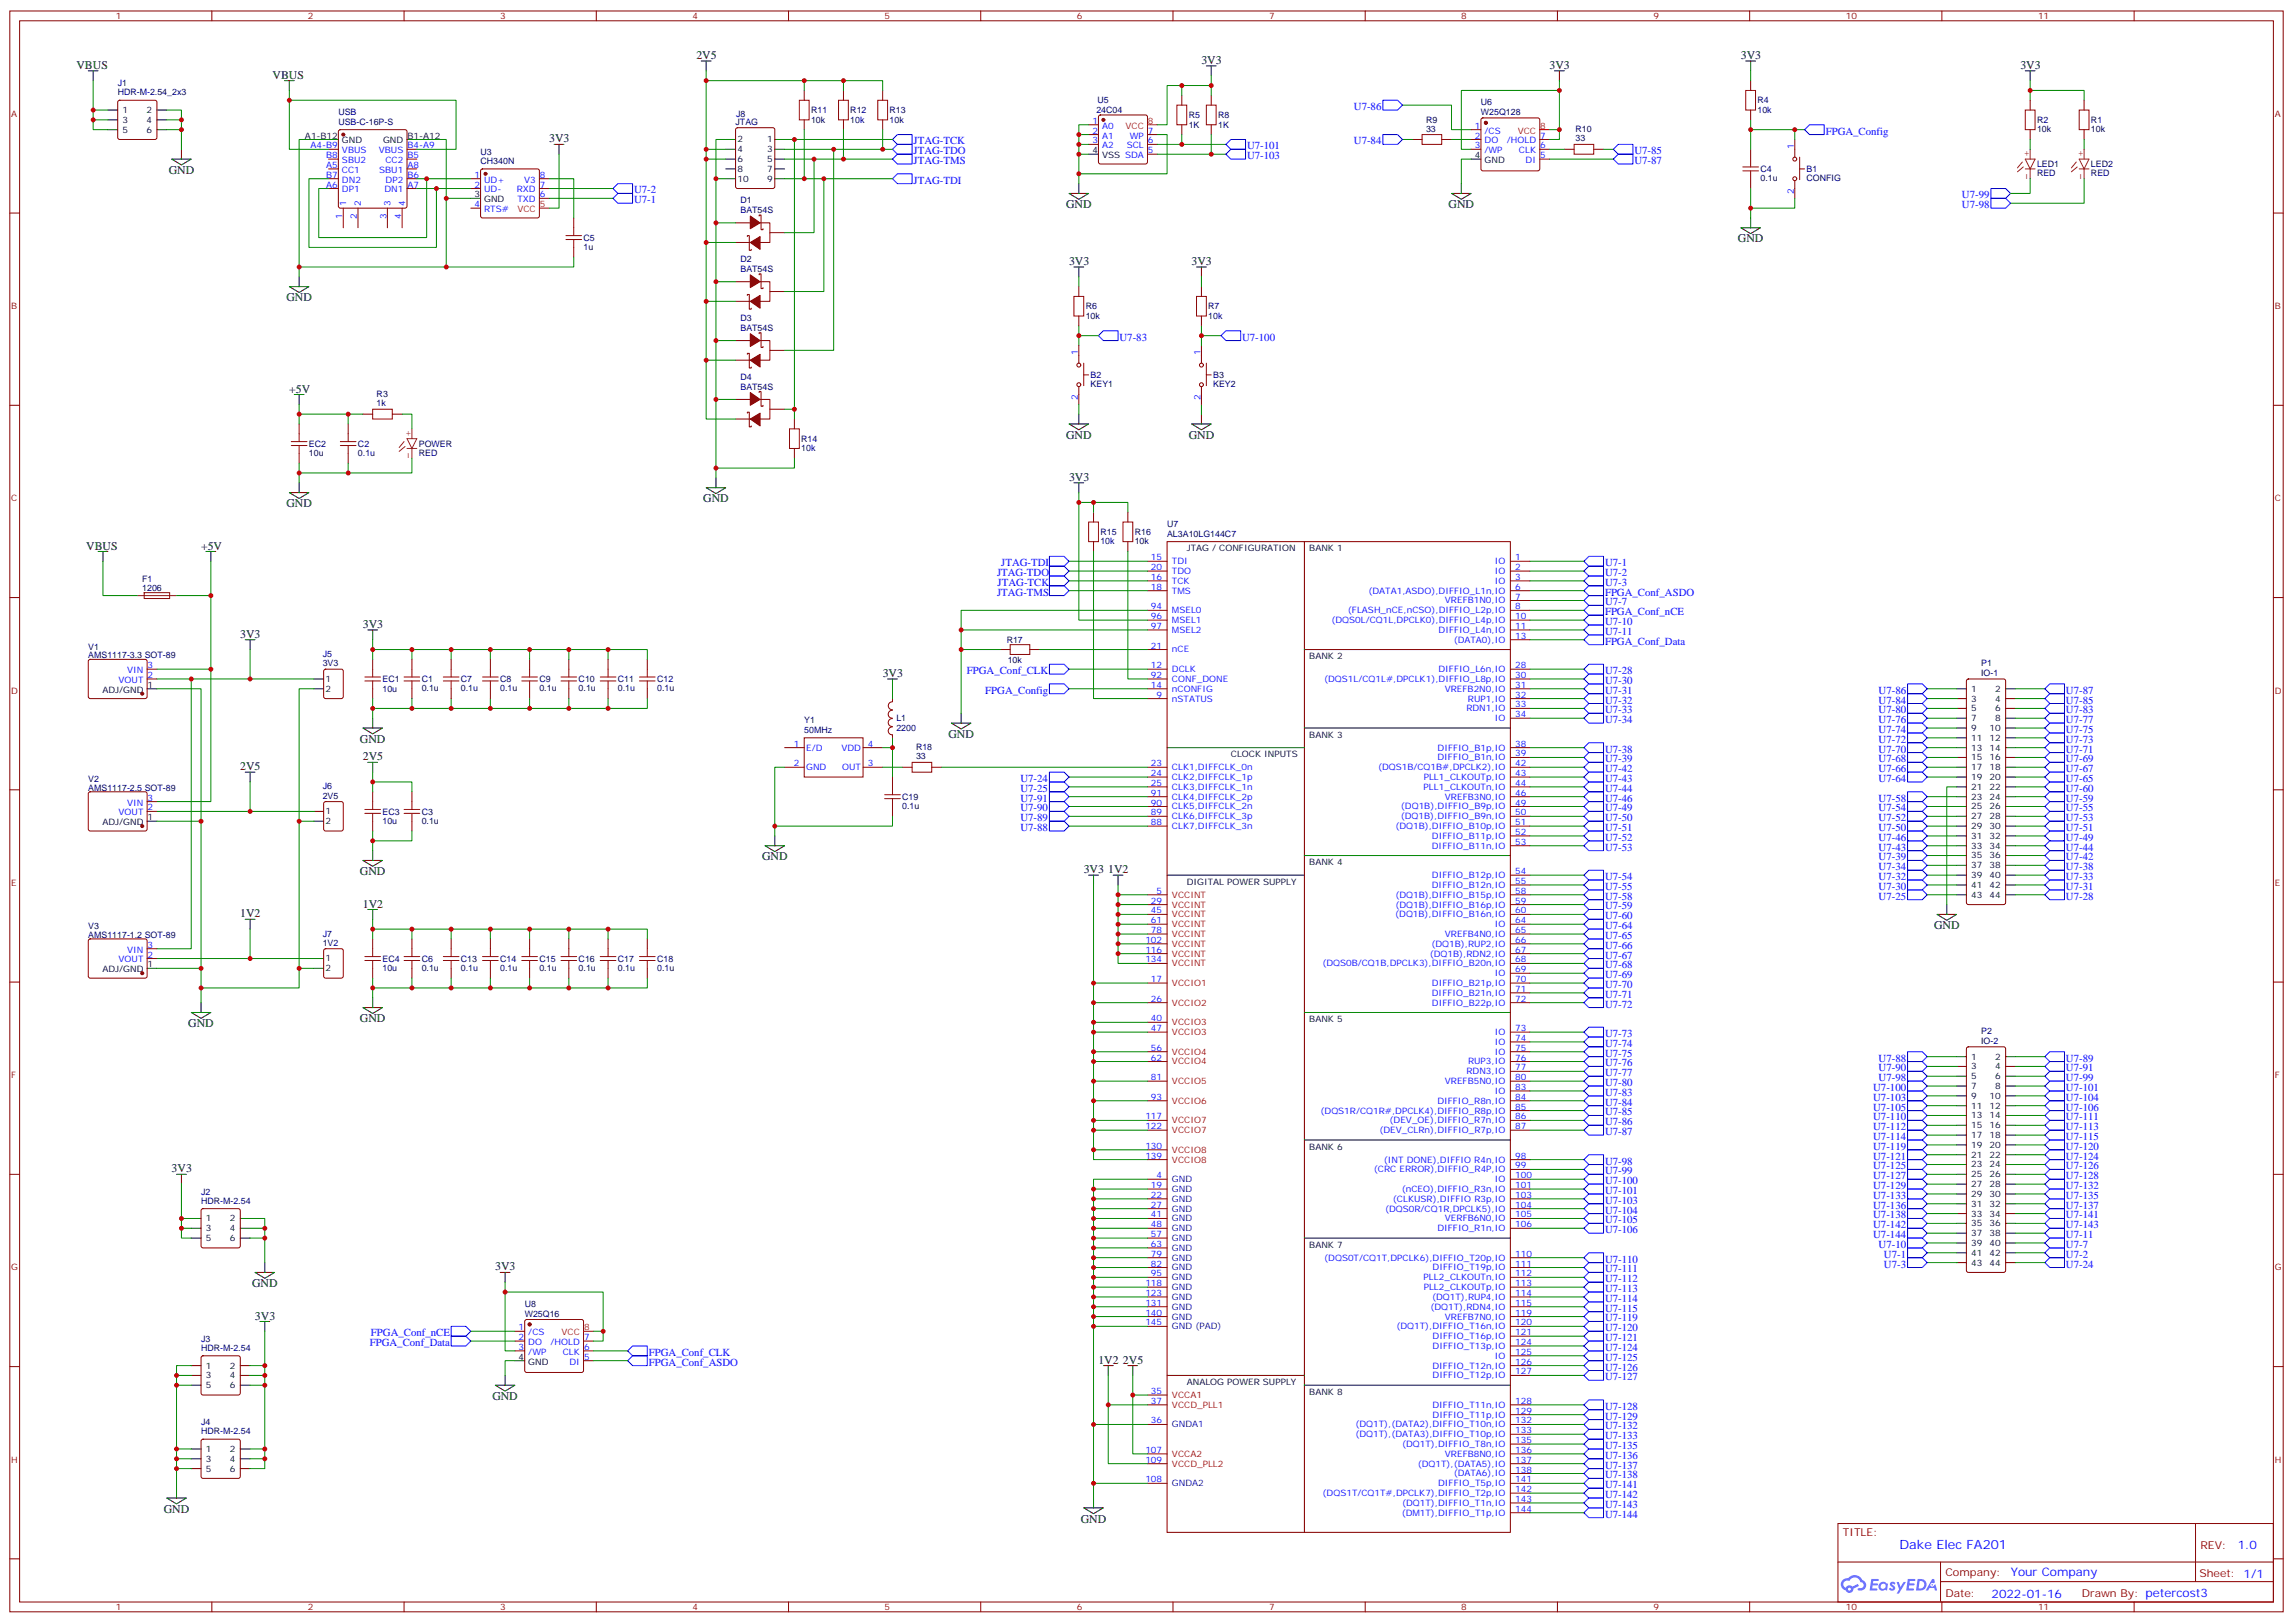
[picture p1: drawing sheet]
<svg xmlns="http://www.w3.org/2000/svg" width="825mm" height="584mm" viewBox="0 0 825 584" stroke-linecap="round" stroke-linejoin="round" font-family="sans-serif">
<defs><g id="words">
<text font-size="4.6" fill="#00f" x="683.2" y="557">Dake Elec FA201</text>
<g font-size="4.2">
<text x="250.5" y="21.2">2V5</text>
<text x="432.2" y="23">3V3</text>
<text x="626.2" y="21.2">3V3</text>
<text x="27.5" y="24.8">VBUS</text>
<text x="98.1" y="28.3">VBUS</text>
<text x="557.4" y="24.8">3V3</text>
<text x="726.7" y="24.8">3V3</text>
<text x="197.6" y="51.2">3V3</text>
<text x="60.7" y="62.5">GND</text>
<text x="383.5" y="74.9">GND</text>
<text x="521.1" y="74.9">GND</text>
<text x="625.1" y="87.2">GND</text>
<text x="384.5" y="95.3">3V3</text>
<text x="428.6" y="95.3">3V3</text>
<text x="103" y="108.4">GND</text>
<text x="104.1" y="141.2">+5V</text>
<text x="383.5" y="157.8">GND</text>
<text x="427.6" y="157.8">GND</text>
<text x="384.5" y="172.9">3V3</text>
<text x="103" y="182.5">GND</text>
<text x="252.9" y="180.7">GND</text>
<text x="31" y="197.6">VBUS</text>
<text x="72.3" y="197.6">+5V</text>
<text x="130.5" y="225.8">3V3</text>
<text x="86.4" y="229.4">3V3</text>
<text x="317.5" y="243.5">3V3</text>
<text x="129.5" y="267.1">GND</text>
<text x="341.1" y="265.4">GND</text>
<text x="130.5" y="273.5">2V5</text>
<text x="86.4" y="277">2V5</text>
<text x="274.1" y="309.5">GND</text>
<text x="129.5" y="314.7">GND</text>
<text x="389.8" y="314">3V3</text>
<text x="398.6" y="314">1V2</text>
<text x="86.4" y="329.9">1V2</text>
<text x="130.5" y="326.4">1V2</text>
<text x="695.7" y="334.2">GND</text>
<text x="67.7" y="369.4">GND</text>
<text x="129.5" y="367.7">GND</text>
<text x="61.7" y="421.6">3V3</text>
<text x="178.2" y="456.9">3V3</text>
<text x="90.7" y="462.9">GND</text>
<text x="91.7" y="474.6">3V3</text>
<text x="395.1" y="490.4">1V2</text>
<text x="403.9" y="490.4">2V5</text>
<text x="177.1" y="503.5">GND</text>
<text x="58.9" y="544.1">GND</text>
<text x="388.8" y="547.6">GND</text>
</g>
<g font-size="4.2" fill="#00f">
<text x="804.9" y="557.2">1.0</text>
<text x="723.3" y="566.8">Your Company</text>
<text x="716.4" y="574.6">2022-01-16</text>
</g>
<g font-size="3.9" fill="#00f">
<text x="487" y="39.6">U7-86</text>
<text x="328.6" y="51.9">JTAG-TCK</text>
<text x="448.6" y="53.7">U7-101</text>
<text x="487" y="51.9">U7-84</text>
<text x="656.7" y="48.4">FPGA_Config</text>
<text x="328.6" y="55.5">JTAG-TDO</text>
<text x="328.6" y="59">JTAG-TMS</text>
<text x="448.6" y="57.2">U7-103</text>
<text x="587.9" y="55.5">U7-85</text>
<text x="587.9" y="59">U7-87</text>
<text x="228.1" y="69.6">U7-2</text>
<text x="328.6" y="66">JTAG-TDI</text>
<text x="705.7" y="71.3">U7-99</text>
<text x="228.1" y="73.1">U7-1</text>
<text x="705.7" y="74.9">U7-98</text>
<text x="402.7" y="122.5">U7-83</text>
<text x="446.8" y="122.5">U7-100</text>
<text x="360.1" y="203.6">JTAG-TDI</text>
<text x="577.3" y="203.6">U7-1</text>
<text x="358.6" y="207.2">JTAG-TDO</text>
<text x="577.3" y="207.2">U7-2</text>
<text x="358.6" y="214.2">JTAG-TMS</text>
<text x="358.9" y="210.7">JTAG-TCK</text>
<text x="577.3" y="214.2">FPGA_Conf_ASDO</text>
<text x="577.3" y="210.7">U7-3</text>
<text x="577.3" y="221.3">FPGA_Conf_nCE</text>
<text x="577.3" y="217.7">U7-7</text>
<text x="577.3" y="224.8">U7-10</text>
<text x="577.3" y="231.8">FPGA_Conf_Data</text>
<text x="577.3" y="228.3">U7-11</text>
<text x="347.8" y="242.4">FPGA_Conf_CLK</text>
<text x="577.3" y="242.4">U7-28</text>
<text x="577.3" y="246">U7-30</text>
<text x="354.4" y="249.5">FPGA_Config</text>
<text x="577.3" y="249.5">U7-31</text>
<text x="675.7" y="249.5">U7-86</text>
<text x="743.1" y="249.5">U7-87</text>
<text x="577.3" y="253">U7-32</text>
<text x="577.3" y="256.5">U7-33</text>
<text x="675.7" y="256.5">U7-80</text>
<text x="675.7" y="253">U7-84</text>
<text x="743.1" y="253">U7-85</text>
<text x="743.1" y="256.5">U7-83</text>
<text x="577.3" y="260.1">U7-34</text>
<text x="675.7" y="260.1">U7-76</text>
<text x="675.7" y="263.6">U7-74</text>
<text x="743.1" y="263.6">U7-75</text>
<text x="743.1" y="260.1">U7-77</text>
<text x="675.7" y="267.1">U7-72</text>
<text x="743.1" y="267.1">U7-73</text>
<text x="577.3" y="270.7">U7-38</text>
<text x="577.3" y="274.2">U7-39</text>
<text x="675.7" y="270.7">U7-70</text>
<text x="675.7" y="274.2">U7-68</text>
<text x="743.1" y="274.2">U7-69</text>
<text x="743.1" y="270.7">U7-71</text>
<text x="367" y="281.2">U7-24</text>
<text x="577.3" y="277.7">U7-42</text>
<text x="577.3" y="281.2">U7-43</text>
<text x="675.7" y="277.7">U7-66</text>
<text x="675.7" y="281.2">U7-64</text>
<text x="743.1" y="277.7">U7-67</text>
<text x="743.1" y="281.2">U7-65</text>
<text x="367" y="284.8">U7-25</text>
<text x="577.3" y="284.8">U7-44</text>
<text x="743.1" y="284.8">U7-60</text>
<text x="367" y="288.3">U7-91</text>
<text x="367" y="291.8">U7-90</text>
<text x="577.3" y="288.3">U7-46</text>
<text x="577.3" y="291.8">U7-49</text>
<text x="675.7" y="288.3">U7-58</text>
<text x="675.7" y="291.8">U7-54</text>
<text x="743.1" y="291.8">U7-55</text>
<text x="743.1" y="288.3">U7-59</text>
<text x="367" y="298.9">U7-88</text>
<text x="367" y="295.3">U7-89</text>
<text x="577.3" y="298.9">U7-51</text>
<text x="577.3" y="295.3">U7-50</text>
<text x="675.7" y="295.3">U7-52</text>
<text x="675.7" y="298.9">U7-50</text>
<text x="743.1" y="295.3">U7-53</text>
<text x="743.1" y="298.9">U7-51</text>
<text x="577.3" y="305.9">U7-53</text>
<text x="577.3" y="302.4">U7-52</text>
<text x="675.7" y="305.9">U7-43</text>
<text x="675.7" y="302.4">U7-46</text>
<text x="743.1" y="302.4">U7-49</text>
<text x="743.1" y="305.9">U7-44</text>
<text x="675.7" y="309.5">U7-39</text>
<text x="743.1" y="309.5">U7-42</text>
<text x="577.3" y="316.5">U7-54</text>
<text x="675.7" y="313">U7-34</text>
<text x="675.7" y="316.5">U7-32</text>
<text x="743.1" y="313">U7-38</text>
<text x="743.1" y="316.5">U7-33</text>
<text x="577.3" y="323.6">U7-58</text>
<text x="577.3" y="320">U7-55</text>
<text x="675.7" y="323.6">U7-25</text>
<text x="675.7" y="320">U7-30</text>
<text x="743.1" y="320">U7-31</text>
<text x="743.1" y="323.6">U7-28</text>
<text x="577.3" y="327.1">U7-59</text>
<text x="577.3" y="334.2">U7-64</text>
<text x="577.3" y="330.6">U7-60</text>
<text x="577.3" y="337.7">U7-65</text>
<text x="577.3" y="341.2">U7-66</text>
<text x="577.3" y="344.7">U7-67</text>
<text x="577.3" y="348.3">U7-68</text>
<text x="577.3" y="351.8">U7-69</text>
<text x="577.3" y="358.8">U7-71</text>
<text x="577.3" y="355.3">U7-70</text>
<text x="577.3" y="362.4">U7-72</text>
<text x="577.3" y="376.5">U7-74</text>
<text x="577.3" y="373">U7-73</text>
<text x="577.3" y="383.5">U7-76</text>
<text x="577.3" y="380">U7-75</text>
<text x="675.7" y="381.8">U7-88</text>
<text x="743.1" y="381.8">U7-89</text>
<text x="577.3" y="387.1">U7-77</text>
<text x="675.7" y="385.3">U7-90</text>
<text x="675.7" y="388.8">U7-98</text>
<text x="743.1" y="385.3">U7-91</text>
<text x="743.1" y="388.8">U7-99</text>
<text x="577.3" y="394.1">U7-83</text>
<text x="577.3" y="390.6">U7-80</text>
<text x="673.8" y="395.9">U7-103</text>
<text x="673.8" y="392.4">U7-100</text>
<text x="743.1" y="392.4">U7-101</text>
<text x="743.1" y="395.9">U7-104</text>
<text x="577.3" y="397.7">U7-84</text>
<text x="577.3" y="401.2">U7-85</text>
<text x="673.8" y="399.4">U7-105</text>
<text x="743.1" y="399.4">U7-106</text>
<text x="577.3" y="404.7">U7-86</text>
<text x="673.8" y="402.9">U7-110</text>
<text x="673.8" y="406.5">U7-112</text>
<text x="743.1" y="406.5">U7-113</text>
<text x="743.1" y="402.9">U7-111</text>
<text x="577.3" y="408.2">U7-87</text>
<text x="673.8" y="413.5">U7-119</text>
<text x="673.8" y="410">U7-114</text>
<text x="743.1" y="413.5">U7-120</text>
<text x="743.1" y="410">U7-115</text>
<text x="577.3" y="418.8">U7-98</text>
<text x="673.8" y="417.1">U7-121</text>
<text x="743.1" y="417.1">U7-124</text>
<text x="577.3" y="425.9">U7-100</text>
<text x="577.3" y="422.3">U7-99</text>
<text x="673.8" y="424.1">U7-127</text>
<text x="673.8" y="420.6">U7-125</text>
<text x="743.1" y="424.1">U7-128</text>
<text x="743.1" y="420.6">U7-126</text>
<text x="577.3" y="429.4">U7-101</text>
<text x="673.8" y="431.2">U7-133</text>
<text x="673.8" y="427.6">U7-129</text>
<text x="743.1" y="431.2">U7-135</text>
<text x="743.1" y="427.6">U7-132</text>
<text x="577.3" y="436.5">U7-104</text>
<text x="577.3" y="432.9">U7-103</text>
<text x="673.8" y="434.7">U7-136</text>
<text x="743.1" y="434.7">U7-137</text>
<text x="577.3" y="443.5">U7-106</text>
<text x="577.3" y="440">U7-105</text>
<text x="673.8" y="441.7">U7-142</text>
<text x="673.8" y="438.2">U7-138</text>
<text x="743.1" y="441.7">U7-143</text>
<text x="743.1" y="438.2">U7-141</text>
<text x="673.8" y="445.3">U7-144</text>
<text x="675.7" y="448.8">U7-10</text>
<text x="743.1" y="445.3">U7-11</text>
<text x="743.1" y="448.8">U7-7</text>
<text x="577.3" y="454.1">U7-110</text>
<text x="677.7" y="455.9">U7-3</text>
<text x="677.7" y="452.3">U7-1</text>
<text x="743.1" y="455.9">U7-24</text>
<text x="743.1" y="452.3">U7-2</text>
<text x="577.3" y="461.2">U7-112</text>
<text x="577.3" y="457.6">U7-111</text>
<text x="577.3" y="464.7">U7-113</text>
<text x="577.3" y="471.7">U7-115</text>
<text x="577.3" y="468.2">U7-114</text>
<text x="577.3" y="478.8">U7-120</text>
<text x="577.3" y="475.3">U7-119</text>
<text x="133" y="484.1">FPGA_Conf_Data</text>
<text x="133.4" y="480.6">FPGA_Conf_nCE</text>
<text x="577.3" y="482.3">U7-121</text>
<text x="577.3" y="485.8">U7-124</text>
<text x="233.4" y="487.6">FPGA_Conf_CLK</text>
<text x="233.4" y="491.1">FPGA_Conf_ASDO</text>
<text x="577.3" y="489.4">U7-125</text>
<text x="577.3" y="492.9">U7-126</text>
<text x="577.3" y="496.4">U7-127</text>
<text x="577.3" y="507">U7-128</text>
<text x="577.3" y="514.1">U7-132</text>
<text x="577.3" y="510.5">U7-129</text>
<text x="577.3" y="521.1">U7-135</text>
<text x="577.3" y="517.6">U7-133</text>
<text x="577.3" y="524.7">U7-136</text>
<text x="577.3" y="531.7">U7-138</text>
<text x="577.3" y="528.2">U7-137</text>
<text x="577.3" y="535.2">U7-141</text>
<text x="577.3" y="538.8">U7-142</text>
<text x="577.3" y="545.8">U7-144</text>
<text x="577.3" y="542.3">U7-143</text>
</g>
<g font-size="3.9" fill="#800">
<text x="662.9" y="552.5">TITLE:</text>
<text x="791.5" y="557.2">REV:</text>
<text x="699.8" y="566.7">Company:</text>
<text x="791.1" y="567.3">Sheet: 1/1</text>
<text x="699.8" y="574.4">Date:</text>
<text x="748.8" y="574.5">Drawn By: petercost3</text>
</g>
<g font-size="3.2" fill="#800">
<text x="41.6" y="6.9">1</text>
<text x="110.8" y="6.9">2</text>
<text x="179.9" y="6.9">3</text>
<text x="249.1" y="6.9">4</text>
<text x="318.2" y="6.9">5</text>
<text x="387.3" y="6.9">6</text>
<text x="456.5" y="6.9">7</text>
<text x="525.6" y="6.9">8</text>
<text x="594.8" y="6.9">9</text>
<text x="663.9" y="6.9">10</text>
<text x="733.1" y="6.9">11</text>
<text x="4.1" y="42.1">A</text>
<text x="818.3" y="42.1">A</text>
<text x="4.1" y="111.2">B</text>
<text x="818.3" y="111.2">B</text>
<text x="4.1" y="180.3">C</text>
<text x="818.3" y="180.3">C</text>
<text x="4.1" y="249.5">D</text>
<text x="818.3" y="249.5">D</text>
<text x="4.1" y="318.6">E</text>
<text x="818.3" y="318.6">E</text>
<text x="4.1" y="387.8">F</text>
<text x="818.3" y="387.8">F</text>
<text x="4.1" y="456.9">G</text>
<text x="818.3" y="456.9">G</text>
<text x="4.1" y="526.1">H</text>
<text x="818.3" y="526.1">H</text>
<text x="41.6" y="579.2">1</text>
<text x="110.8" y="579.2">2</text>
<text x="179.9" y="579.2">3</text>
<text x="249.1" y="579.2">4</text>
<text x="318.2" y="579.2">5</text>
<text x="387.3" y="579.2">6</text>
<text x="456.5" y="579.2">7</text>
<text x="525.6" y="579.2">8</text>
<text x="594.8" y="579.2">9</text>
<text x="663.9" y="579.2">10</text>
<text x="733.1" y="579.2">11</text>
</g>
<g font-size="3.2" fill="#000080">
<text x="42.3" y="34.3">HDR-M-2.54_2x3</text>
<text x="42.3" y="31.1">J1</text>
<text x="121.7" y="41.5">USB</text>
<text x="291.7" y="40.6">R11</text>
<text x="305.9" y="40.6">R12</text>
<text x="320" y="40.6">R13</text>
<text x="394.4" y="40.7">24C04</text>
<text x="394.8" y="37.2">U5</text>
<text x="532.7" y="41.3">W25Q128</text>
<text x="532.7" y="37.8">U6</text>
<text x="632.2" y="40.6">10k</text>
<text x="632.2" y="37.1">R4</text>
<text x="121.7" y="44.9">USB-C-16P-S</text>
<text x="264.6" y="44.9">JTAG</text>
<text x="264.8" y="42.1">J8</text>
<text x="291.7" y="44.1">10k</text>
<text x="305.9" y="44.1">10k</text>
<text x="320" y="44.1">10k</text>
<text x="427.6" y="45.9">1K</text>
<text x="427.6" y="42.4">R5</text>
<text x="438.1" y="45.9">1K</text>
<text x="438.1" y="42.4">R8</text>
<text x="512.9" y="47.3">33</text>
<text x="512.9" y="44.1">R9</text>
<text x="566.7" y="47.5">R10</text>
<text x="732.7" y="47.6">10k</text>
<text x="732.7" y="44.1">R2</text>
<text x="752.1" y="47.6">10k</text>
<text x="752.1" y="44.1">R1</text>
<text x="566.7" y="50.9">33</text>
<text x="172.9" y="59">CH340N</text>
<text x="172.9" y="55.7">U3</text>
<text x="633.2" y="65.2">0.1u</text>
<text x="633.2" y="61.9">C4</text>
<text x="649.8" y="65.1">CONFIG</text>
<text x="649.8" y="61.9">B1</text>
<text x="732.7" y="63.3">RED</text>
<text x="732.7" y="60.1">LED1</text>
<text x="752.1" y="63.3">RED</text>
<text x="752.1" y="60.1">LED2</text>
<text x="266.3" y="76.6">BAT54S</text>
<text x="266.3" y="73.1">D1</text>
<text x="209.9" y="89.9">1u</text>
<text x="209.9" y="86.6">C5</text>
<text x="266.3" y="94.3">D2</text>
<text x="266.3" y="97.8">BAT54S</text>
<text x="390.5" y="111.2">R6</text>
<text x="434.6" y="111.2">R7</text>
<text x="266.3" y="118.9">BAT54S</text>
<text x="266.3" y="115.4">D3</text>
<text x="390.5" y="114.7">10k</text>
<text x="434.6" y="114.7">10k</text>
<text x="266.3" y="136.6">D4</text>
<text x="392.3" y="136">B2</text>
<text x="436.4" y="136">B3</text>
<text x="135.5" y="142.9">R3</text>
<text x="266.3" y="140.1">BAT54S</text>
<text x="392.3" y="139.2">KEY1</text>
<text x="436.4" y="139.2">KEY2</text>
<text x="135.5" y="146.1">1k</text>
<text x="111.1" y="160.7">EC2</text>
<text x="128.8" y="160.7">C2</text>
<text x="150.6" y="160.7">POWER</text>
<text x="288.2" y="158.8">R14</text>
<text x="111.1" y="164.1">10u</text>
<text x="128.8" y="164">0.1u</text>
<text x="150.6" y="163.8">RED</text>
<text x="288.2" y="162.3">10k</text>
<text x="419.8" y="189.5">U7</text>
<text x="395.8" y="195.8">10k</text>
<text x="395.8" y="192.3">R15</text>
<text x="408.2" y="195.8">10k</text>
<text x="408.2" y="192.3">R16</text>
<text x="419.8" y="193">AL3A10LG144C7</text>
<text x="51.2" y="209.2">F1</text>
<text x="51.2" y="212.4">1206</text>
<text x="31.7" y="233.6">V1</text>
<text x="362.1" y="231.2">R17</text>
<text x="31.7" y="236.8">AMS1117-3.3 SOT-89</text>
<text x="116.1" y="239.6">3V3</text>
<text x="116.1" y="236.3">J5</text>
<text x="362.5" y="238.3">10k</text>
<text x="712.6" y="239.6">P1</text>
<text x="137.6" y="245.4">EC1</text>
<text x="151.7" y="245.3">C1</text>
<text x="165.8" y="245.3">C7</text>
<text x="179.9" y="245.3">C8</text>
<text x="194" y="245.3">C9</text>
<text x="208.1" y="245.3">C10</text>
<text x="222.2" y="245.3">C11</text>
<text x="236.4" y="245.3">C12</text>
<text x="712.6" y="243.1">IO-1</text>
<text x="137.6" y="248.7">10u</text>
<text x="151.7" y="248.7">0.1u</text>
<text x="165.8" y="248.7">0.1u</text>
<text x="179.9" y="248.7">0.1u</text>
<text x="194" y="248.7">0.1u</text>
<text x="208.1" y="248.7">0.1u</text>
<text x="222.2" y="248.7">0.1u</text>
<text x="236.4" y="248.7">0.1u</text>
<text x="289.3" y="263.6">50MHz</text>
<text x="289.3" y="260.1">Y1</text>
<text x="322.4" y="262.8">2200</text>
<text x="322.4" y="259.5">L1</text>
<text x="329.5" y="269.9">R18</text>
<text x="329.5" y="273.1">33</text>
<text x="31.7" y="281.2">V2</text>
<text x="31.7" y="284.4">AMS1117-2.5 SOT-89</text>
<text x="116.1" y="287.2">2V5</text>
<text x="116.1" y="283.9">J6</text>
<text x="324.6" y="287.7">C19</text>
<text x="137.6" y="293">EC3</text>
<text x="151.7" y="293">C3</text>
<text x="324.6" y="291">0.1u</text>
<text x="137.6" y="296.3">10u</text>
<text x="151.7" y="296.3">0.1u</text>
<text x="31.7" y="334.2">V3</text>
<text x="31.7" y="337.4">AMS1117-1.2 SOT-89</text>
<text x="116.1" y="340.1">1V2</text>
<text x="116.1" y="336.8">J7</text>
<text x="137.6" y="345.9">EC4</text>
<text x="151.7" y="345.9">C6</text>
<text x="165.8" y="345.9">C13</text>
<text x="179.9" y="345.9">C14</text>
<text x="194" y="345.9">C15</text>
<text x="208.1" y="345.9">C16</text>
<text x="222.2" y="345.9">C17</text>
<text x="236.4" y="345.9">C18</text>
<text x="137.6" y="349.3">10u</text>
<text x="151.7" y="349.2">0.1u</text>
<text x="165.8" y="349.2">0.1u</text>
<text x="179.9" y="349.2">0.1u</text>
<text x="194" y="349.2">0.1u</text>
<text x="208.1" y="349.2">0.1u</text>
<text x="222.2" y="349.2">0.1u</text>
<text x="236.4" y="349.2">0.1u</text>
<text x="712.6" y="371.9">P2</text>
<text x="712.6" y="375.4">IO-2</text>
<text x="72.3" y="429.7">J2</text>
<text x="72.3" y="432.9">HDR-M-2.54</text>
<text x="188.7" y="473.5">W25Q16</text>
<text x="188.7" y="470">U8</text>
<text x="72.3" y="485.8">HDR-M-2.54</text>
<text x="72.3" y="482.6">J3</text>
<text x="72.3" y="515.8">HDR-M-2.54</text>
<text x="72.3" y="512.6">J4</text>
</g>
<g font-size="3.2">
<text x="44.1" y="40.6">1</text>
<text x="52.7" y="40.6">2</text>
<text x="44.1" y="44.2">3</text>
<text x="44.1" y="47.7">5</text>
<text x="52.7" y="44.2">4</text>
<text x="52.7" y="47.7">6</text>
<text x="109.7" y="49.8">A1-B12</text>
<text x="123" y="51.6">GND</text>
<text x="137.8" y="51.6">GND</text>
<text x="146.6" y="49.8">B1-A12</text>
<text x="265.3" y="51.2">2</text>
<text x="276" y="51.2">1</text>
<text x="265.3" y="54.8">4</text>
<text x="265.3" y="58.3">6</text>
<text x="276" y="54.8">3</text>
<text x="276" y="58.3">5</text>
<text x="392.9" y="55.1">4</text>
<text x="396.4" y="56.9">VSS SDA</text>
<text x="530.5" y="56.9">4</text>
<text x="534" y="58.6">GND</text>
<text x="265.3" y="61.8">8</text>
<text x="265.3" y="65.3">10</text>
<text x="276" y="61.8">7</text>
<text x="276" y="65.3">9</text>
<text x="170.7" y="71">3</text>
<text x="174.2" y="72.7">GND</text>
<text x="426.9" y="198.3">JTAG / CONFIGURATION</text>
<text x="471" y="198.3">BANK 1</text>
<text x="471" y="237.1">BANK 2</text>
<text x="117.1" y="245.3">1</text>
<text x="36.8" y="249.1">ADJ/GND</text>
<text x="53.1" y="247.4">1</text>
<text x="117.1" y="248.8">2</text>
<text x="709.1" y="248.8">1</text>
<text x="717.7" y="248.8">2</text>
<text x="709.1" y="252.3">3</text>
<text x="709.1" y="255.8">5</text>
<text x="717.7" y="252.3">4</text>
<text x="717.7" y="255.8">6</text>
<text x="709.1" y="259.4">7</text>
<text x="709.1" y="262.9">9</text>
<text x="715.6" y="262.9">10</text>
<text x="717.7" y="259.4">8</text>
<text x="471" y="265.4">BANK 3</text>
<text x="709.1" y="266.4">11</text>
<text x="709.1" y="269.9">13</text>
<text x="715.6" y="266.4">12</text>
<text x="715.6" y="269.9">14</text>
<text x="442.7" y="272.4">CLOCK INPUTS</text>
<text x="709.1" y="273.5">15</text>
<text x="715.6" y="273.5">16</text>
<text x="709.1" y="277">17</text>
<text x="709.1" y="280.5">19</text>
<text x="715.6" y="277">18</text>
<text x="715.6" y="280.5">20</text>
<text x="709.1" y="284.1">21</text>
<text x="709.1" y="287.6">23</text>
<text x="715.6" y="284.1">22</text>
<text x="715.6" y="287.6">24</text>
<text x="117.1" y="292.9">1</text>
<text x="709.1" y="291.1">25</text>
<text x="715.6" y="291.1">26</text>
<text x="36.8" y="296.8">ADJ/GND</text>
<text x="53.1" y="295">1</text>
<text x="117.1" y="296.4">2</text>
<text x="709.1" y="294.6">27</text>
<text x="709.1" y="298.2">29</text>
<text x="715.6" y="294.6">28</text>
<text x="715.6" y="298.2">30</text>
<text x="709.1" y="301.7">31</text>
<text x="709.1" y="305.2">33</text>
<text x="715.6" y="301.7">32</text>
<text x="715.6" y="305.2">34</text>
<text x="471" y="311.2">BANK 4</text>
<text x="709.1" y="308.8">35</text>
<text x="715.6" y="308.8">36</text>
<text x="709.1" y="312.3">37</text>
<text x="709.1" y="315.8">39</text>
<text x="715.6" y="312.3">38</text>
<text x="715.6" y="315.8">40</text>
<text x="426.9" y="318.3">DIGITAL POWER SUPPLY</text>
<text x="709.1" y="319.3">41</text>
<text x="709.1" y="322.9">43</text>
<text x="715.6" y="319.3">42</text>
<text x="715.6" y="322.9">44</text>
<text x="53.1" y="347.9">1</text>
<text x="117.1" y="345.8">1</text>
<text x="36.8" y="349.7">ADJ/GND</text>
<text x="117.1" y="349.3">2</text>
<text x="471" y="367.7">BANK 5</text>
<text x="709.1" y="381.1">1</text>
<text x="717.7" y="381.1">2</text>
<text x="709.1" y="384.6">3</text>
<text x="709.1" y="388.1">5</text>
<text x="717.7" y="384.6">4</text>
<text x="717.7" y="388.1">6</text>
<text x="709.1" y="391.7">7</text>
<text x="709.1" y="395.2">9</text>
<text x="715.6" y="395.2">10</text>
<text x="717.7" y="391.7">8</text>
<text x="709.1" y="398.7">11</text>
<text x="715.6" y="398.7">12</text>
<text x="709.1" y="402.2">13</text>
<text x="709.1" y="405.8">15</text>
<text x="715.6" y="402.2">14</text>
<text x="715.6" y="405.8">16</text>
<text x="471" y="413.5">BANK 6</text>
<text x="709.1" y="409.3">17</text>
<text x="709.1" y="412.8">19</text>
<text x="715.6" y="409.3">18</text>
<text x="715.6" y="412.8">20</text>
<text x="709.1" y="416.3">21</text>
<text x="709.1" y="419.9">23</text>
<text x="715.6" y="416.3">22</text>
<text x="715.6" y="419.9">24</text>
<text x="709.1" y="423.4">25</text>
<text x="715.6" y="423.4">26</text>
<text x="709.1" y="426.9">27</text>
<text x="709.1" y="430.5">29</text>
<text x="715.6" y="426.9">28</text>
<text x="715.6" y="430.5">30</text>
<text x="709.1" y="434">31</text>
<text x="709.1" y="437.5">33</text>
<text x="715.6" y="434">32</text>
<text x="715.6" y="437.5">34</text>
<text x="74.1" y="439.3">1</text>
<text x="74.1" y="442.8">3</text>
<text x="82.6" y="439.3">2</text>
<text x="82.6" y="442.8">4</text>
<text x="709.1" y="441">35</text>
<text x="715.6" y="441">36</text>
<text x="74.1" y="446.3">5</text>
<text x="82.6" y="446.3">6</text>
<text x="471" y="448.8">BANK 7</text>
<text x="709.1" y="444.6">37</text>
<text x="709.1" y="448.1">39</text>
<text x="715.6" y="444.6">38</text>
<text x="715.6" y="448.1">40</text>
<text x="709.1" y="451.6">41</text>
<text x="709.1" y="455.2">43</text>
<text x="715.6" y="451.6">42</text>
<text x="715.6" y="455.2">44</text>
<text x="186.5" y="489">4</text>
<text x="190" y="490.8">GND</text>
<text x="74.1" y="492.2">1</text>
<text x="74.1" y="495.7">3</text>
<text x="82.6" y="492.2">2</text>
<text x="82.6" y="495.7">4</text>
<text x="74.1" y="499.3">5</text>
<text x="82.6" y="499.3">6</text>
<text x="426.9" y="498.2">ANALOG POWER SUPPLY</text>
<text x="471" y="501.7">BANK 8</text>
<text x="74.1" y="522.2">1</text>
<text x="74.1" y="525.7">3</text>
<text x="82.6" y="522.2">2</text>
<text x="82.6" y="525.7">4</text>
<text x="74.1" y="529.2">5</text>
<text x="82.6" y="529.2">6</text>
</g>
<g font-size="3.2" fill="#00f">
<text x="392.9" y="44.5">1</text>
<text x="396.4" y="46.3">A0</text>
<text x="530.5" y="46.3">1</text>
<text x="111.7" y="53.3">A4-B9</text>
<text x="146.6" y="53.3">B4-A9</text>
<text x="392.9" y="48">2</text>
<text x="392.9" y="51.6">3</text>
<text x="396.4" y="49.8">A1</text>
<text x="396.4" y="53.3">A2</text>
<text x="405.3" y="53.3">SCL</text>
<text x="406.4" y="49.8">WP</text>
<text x="412.9" y="51.6">6</text>
<text x="412.9" y="48">7</text>
<text x="530.5" y="49.8">2</text>
<text x="530.5" y="53.3">3</text>
<text x="534" y="48">/CS</text>
<text x="534" y="51.6">DO</text>
<text x="542" y="51.6">/HOLD</text>
<text x="554" y="53.3">6</text>
<text x="554" y="49.8">7</text>
<text x="645.2" y="53.7" transform="rotate(-90 645.2 53.7)">1</text>
<text x="117.3" y="56.9">B8</text>
<text x="123" y="55.1">VBUS</text>
<text x="123" y="58.6">SBU2</text>
<text x="136.3" y="55.1">VBUS</text>
<text x="138.6" y="58.6">CC2</text>
<text x="146.6" y="56.9">B5</text>
<text x="412.9" y="55.1">5</text>
<text x="534" y="55.1">/WP</text>
<text x="546.4" y="55.1">CLK</text>
<text x="548.8" y="58.6">DI</text>
<text x="554" y="56.9">5</text>
<text x="117.3" y="63.9">B7</text>
<text x="117.3" y="60.4">A5</text>
<text x="123" y="62.2">CC1</text>
<text x="123" y="65.7">DN2</text>
<text x="136.4" y="62.2">SBU1</text>
<text x="138.7" y="65.7">DP2</text>
<text x="146.6" y="63.9">B6</text>
<text x="146.6" y="60.4">A8</text>
<text x="170.7" y="63.9">1</text>
<text x="174.2" y="65.7">UD+</text>
<text x="188.5" y="65.7">V3</text>
<text x="194.2" y="63.9">8</text>
<text x="117.3" y="67.5">A6</text>
<text x="123" y="69.2">DP1</text>
<text x="138.3" y="69.2">DN1</text>
<text x="146.6" y="67.5">A7</text>
<text x="170.7" y="67.5">2</text>
<text x="174.2" y="69.2">UD-</text>
<text x="185.9" y="69.2">RXD</text>
<text x="194.2" y="71">6</text>
<text x="194.2" y="67.5">7</text>
<text x="645.2" y="69.8" transform="rotate(-90 645.2 69.8)">2</text>
<text x="124.5" y="74.2" transform="rotate(-90 124.5 74.2)">1</text>
<text x="129.8" y="74.2" transform="rotate(-90 129.8 74.2)">2</text>
<text x="140.4" y="74.2" transform="rotate(-90 140.4 74.2)">3</text>
<text x="145.7" y="74.2" transform="rotate(-90 145.7 74.2)">4</text>
<text x="170.7" y="74.5">4</text>
<text x="174.2" y="76.3">RTS#</text>
<text x="186.1" y="72.7">TXD</text>
<text x="123.1" y="78.6" transform="rotate(-90 123.1 78.6)">1</text>
<text x="128.4" y="78.6" transform="rotate(-90 128.4 78.6)">2</text>
<text x="139" y="78.6" transform="rotate(-90 139 78.6)">3</text>
<text x="144.3" y="78.6" transform="rotate(-90 144.3 78.6)">4</text>
<text x="387.7" y="127.8" transform="rotate(-90 387.7 127.8)">1</text>
<text x="431.8" y="127.8" transform="rotate(-90 431.8 127.8)">1</text>
<text x="387.7" y="143.9" transform="rotate(-90 387.7 143.9)">2</text>
<text x="431.8" y="143.9" transform="rotate(-90 431.8 143.9)">2</text>
<text x="414" y="201.5">15</text>
<text x="421.6" y="202.9">TDI</text>
<text x="537.7" y="202.9">IO</text>
<text x="545" y="201.5">1</text>
<text x="414" y="205">20</text>
<text x="414" y="208.6">16</text>
<text x="421.6" y="206.4">TDO</text>
<text x="421.6" y="210">TCK</text>
<text x="537.7" y="206.4">IO</text>
<text x="537.7" y="210">IO</text>
<text x="545" y="205">2</text>
<text x="545" y="208.6">3</text>
<text x="414" y="212.1">18</text>
<text x="421.6" y="213.5">TMS</text>
<text x="492.2" y="213.5">(DATA1,ASDO),DIFFIO_L1n,IO</text>
<text x="545" y="212.1">6</text>
<text x="545" y="215.6">7</text>
<text x="414" y="219.1">94</text>
<text x="421.6" y="220.6">MSEL0</text>
<text x="484.9" y="220.6">(FLASH_nCE,nCSO),DIFFIO_L2p,IO</text>
<text x="519.7" y="217">VREFB1N0,IO</text>
<text x="545" y="219.1">8</text>
<text x="414" y="222.7">96</text>
<text x="414" y="226.2">97</text>
<text x="421.6" y="224.1">MSEL1</text>
<text x="421.6" y="227.6">MSEL2</text>
<text x="478.9" y="224.1">(DQS0L/CQ1L,DPCLK0),DIFFIO_L4p,IO</text>
<text x="517.5" y="227.6">DIFFIO_L4n,IO</text>
<text x="545" y="222.7">10</text>
<text x="545" y="226.2">11</text>
<text x="414" y="233.3">21</text>
<text x="522.9" y="231.1">(DATA0),IO</text>
<text x="545" y="229.7">13</text>
<text x="421.6" y="234.7">nCE</text>
<text x="42.7" y="245.6">VOUT</text>
<text x="45.7" y="242.1">VIN</text>
<text x="53.1" y="243.8">2</text>
<text x="53.1" y="240.3">3</text>
<text x="414" y="240.3">12</text>
<text x="414" y="243.8">92</text>
<text x="421.6" y="241.7">DCLK</text>
<text x="421.6" y="245.3">CONF_DONE</text>
<text x="476.3" y="245.3">(DQS1L/CQ1L#,DPCLK1),DIFFIO_L8p,IO</text>
<text x="517.4" y="241.7">DIFFIO_L6n,IO</text>
<text x="545" y="240.3">28</text>
<text x="545" y="243.8">30</text>
<text x="414" y="247.4">14</text>
<text x="416" y="250.9">9</text>
<text x="421.6" y="248.8">nCONFIG</text>
<text x="519.7" y="248.8">VREFB2N0,IO</text>
<text x="545" y="247.4">31</text>
<text x="545" y="250.9">32</text>
<text x="421.6" y="252.3">nSTATUS</text>
<text x="527.4" y="255.8">RDN1,IO</text>
<text x="528" y="252.3">RUP1,IO</text>
<text x="545" y="254.4">33</text>
<text x="545" y="258">34</text>
<text x="537.6" y="259.4">IO</text>
<text x="285.5" y="268.5">1</text>
<text x="290" y="269.9">E/D</text>
<text x="302.7" y="269.9">VDD</text>
<text x="312.2" y="268.5">4</text>
<text x="517.1" y="269.9">DIFFIO_B1p,IO</text>
<text x="545" y="268.5">38</text>
<text x="285.5" y="275.6">2</text>
<text x="312.2" y="275.6">3</text>
<text x="414" y="275.6">23</text>
<text x="517.1" y="273.5">DIFFIO_B1n,IO</text>
<text x="545" y="272.1">39</text>
<text x="545" y="275.6">42</text>
<text x="290" y="277">GND</text>
<text x="303" y="277">OUT</text>
<text x="414" y="279.1">24</text>
<text x="421.6" y="277">CLK1,DIFFCLK_0n</text>
<text x="421.6" y="280.5">CLK2,DIFFCLK_1p</text>
<text x="495.7" y="277">(DQS1B/CQ1B#,DPCLK2),IO</text>
<text x="512.1" y="280.5">PLL1_CLKOUTp,IO</text>
<text x="545" y="279.1">43</text>
<text x="53.1" y="287.9">3</text>
<text x="414" y="282.6">25</text>
<text x="414" y="286.2">91</text>
<text x="421.6" y="284.1">CLK3,DIFFCLK_1n</text>
<text x="421.6" y="287.6">CLK4,DIFFCLK_2p</text>
<text x="512.1" y="284.1">PLL1_CLKOUTn,IO</text>
<text x="519.7" y="287.6">VREFB3N0,IO</text>
<text x="545" y="282.6">44</text>
<text x="545" y="286.2">46</text>
<text x="42.7" y="293.2">VOUT</text>
<text x="45.7" y="289.7">VIN</text>
<text x="53.1" y="291.5">2</text>
<text x="414" y="289.7">90</text>
<text x="414" y="293.2">89</text>
<text x="421.6" y="291.1">CLK5,DIFFCLK_2n</text>
<text x="503.9" y="291.1">(DQ1B),DIFFIO_B9p,IO</text>
<text x="545" y="289.7">49</text>
<text x="545" y="293.2">50</text>
<text x="414" y="296.8">88</text>
<text x="421.6" y="294.6">CLK6,DIFFCLK_3p</text>
<text x="421.6" y="298.2">CLK7,DIFFCLK_3n</text>
<text x="501.9" y="298.2">(DQ1B),DIFFIO_B10p,IO</text>
<text x="503.9" y="294.6">(DQ1B),DIFFIO_B9n,IO</text>
<text x="545" y="296.8">51</text>
<text x="515" y="305.2">DIFFIO_B11n,IO</text>
<text x="515.1" y="301.7">DIFFIO_B11p,IO</text>
<text x="545" y="300.3">52</text>
<text x="545" y="303.8">53</text>
<text x="515.1" y="315.8">DIFFIO_B12p,IO</text>
<text x="545" y="314.4">54</text>
<text x="545" y="317.9">55</text>
<text x="416" y="321.5">5</text>
<text x="501.9" y="322.9">(DQ1B),DIFFIO_B15p,IO</text>
<text x="515" y="319.3">DIFFIO_B12n,IO</text>
<text x="545" y="321.5">58</text>
<text x="414" y="325">29</text>
<text x="414" y="328.5">45</text>
<text x="501.9" y="329.9">(DQ1B),DIFFIO_B16n,IO</text>
<text x="501.9" y="326.4">(DQ1B),DIFFIO_B16p,IO</text>
<text x="545" y="325">59</text>
<text x="545" y="328.5">60</text>
<text x="414" y="332">61</text>
<text x="414" y="335.6">78</text>
<text x="537.7" y="333.4">IO</text>
<text x="545" y="332">64</text>
<text x="545" y="335.6">65</text>
<text x="53.1" y="340.9">3</text>
<text x="412" y="339.1">102</text>
<text x="514.9" y="340.5">(DQ1B),RUP2,IO</text>
<text x="519.7" y="337">VREFB4N0,IO</text>
<text x="545" y="339.1">66</text>
<text x="42.7" y="346.1">VOUT</text>
<text x="45.7" y="342.6">VIN</text>
<text x="53.1" y="344.4">2</text>
<text x="412" y="342.6">116</text>
<text x="412" y="346.1">134</text>
<text x="475.7" y="347.6">(DQS0B/CQ1B,DPCLK3),DIFFIO_B20n,IO</text>
<text x="514.3" y="344">(DQ1B),RDN2,IO</text>
<text x="545" y="342.6">67</text>
<text x="545" y="346.1">68</text>
<text x="414" y="353.2">17</text>
<text x="537.7" y="351.1">IO</text>
<text x="545" y="349.7">69</text>
<text x="545" y="353.2">70</text>
<text x="515" y="358.1">DIFFIO_B21n,IO</text>
<text x="515.1" y="354.6">DIFFIO_B21p,IO</text>
<text x="545" y="356.7">71</text>
<text x="414" y="360.3">26</text>
<text x="515.1" y="361.7">DIFFIO_B22p,IO</text>
<text x="545" y="360.3">72</text>
<text x="414" y="367.3">40</text>
<text x="414" y="370.8">47</text>
<text x="545" y="370.8">73</text>
<text x="414" y="377.9">56</text>
<text x="537.7" y="372.3">IO</text>
<text x="537.7" y="375.8">IO</text>
<text x="545" y="374.4">74</text>
<text x="545" y="377.9">75</text>
<text x="414" y="381.4">62</text>
<text x="528.1" y="382.8">RUP3,IO</text>
<text x="537.7" y="379.3">IO</text>
<text x="545" y="381.4">76</text>
<text x="414" y="388.5">81</text>
<text x="519.7" y="389.9">VREFB5N0,IO</text>
<text x="527.5" y="386.4">RDN3,IO</text>
<text x="545" y="385">77</text>
<text x="545" y="388.5">80</text>
<text x="414" y="395.5">93</text>
<text x="537.7" y="393.4">IO</text>
<text x="545" y="392">83</text>
<text x="545" y="395.5">84</text>
<text x="475" y="400.5">(DQS1R/CQ1R#,DPCLK4),DIFFIO_R8p,IO</text>
<text x="517" y="396.9">DIFFIO_R8n,IO</text>
<text x="545" y="399.1">85</text>
<text x="412" y="402.6">117</text>
<text x="412" y="406.1">122</text>
<text x="496.2" y="407.5">(DEV_CLRn),DIFFIO_R7p,IO</text>
<text x="499.8" y="404">(DEV_OE),DIFFIO_R7n,IO</text>
<text x="545" y="402.6">86</text>
<text x="545" y="406.1">87</text>
<text x="412" y="413.2">130</text>
<text x="412" y="416.7">139</text>
<text x="497.8" y="418.1">(INT DONE),DIFFIO R4n,IO</text>
<text x="545" y="416.7">98</text>
<text x="416" y="423.8">4</text>
<text x="494.2" y="421.6">(CRC ERROR),DIFFIO_R4P,IO</text>
<text x="537.7" y="425.2">IO</text>
<text x="545" y="420.2">99</text>
<text x="545" y="423.8">100</text>
<text x="414" y="427.3">19</text>
<text x="414" y="430.8">22</text>
<text x="504.3" y="428.7">(nCEO),DIFFIO_R3n,IO</text>
<text x="545" y="427.3">101</text>
<text x="545" y="430.8">103</text>
<text x="414" y="434.3">27</text>
<text x="414" y="437.9">41</text>
<text x="498.2" y="435.8">(DQS0R/CQ1R,DPCLK5),IO</text>
<text x="501.1" y="432.2">(CLKUSR),DIFFIO R3p,IO</text>
<text x="545" y="434.3">104</text>
<text x="545" y="437.9">105</text>
<text x="414" y="441.4">48</text>
<text x="517" y="442.8">DIFFIO_R1n,IO</text>
<text x="519.7" y="439.3">VERFB6N0,IO</text>
<text x="545" y="441.4">106</text>
<text x="414" y="444.9">57</text>
<text x="414" y="448.5">63</text>
<text x="414" y="455.5">82</text>
<text x="414" y="452">79</text>
<text x="476.3" y="453.4">(DQS0T/CQ1T,DPCLK6),DIFFIO_T20p,IO</text>
<text x="545" y="455.5">111</text>
<text x="545" y="452">110</text>
<text x="414" y="459">95</text>
<text x="512.1" y="460.4">PLL2_CLKOUTn,IO</text>
<text x="515.3" y="456.9">DIFFIO_T19p,IO</text>
<text x="545" y="459">112</text>
<text x="412" y="462.6">118</text>
<text x="412" y="466.1">123</text>
<text x="512.1" y="464">PLL2_CLKOUTp,IO</text>
<text x="515.1" y="467.5">(DQ1T),RUP4,IO</text>
<text x="545" y="466.1">114</text>
<text x="545" y="462.6">113</text>
<text x="412" y="469.6">131</text>
<text x="412" y="473.1">140</text>
<text x="514.5" y="471">(DQ1T),RDN4,IO</text>
<text x="545" y="473.1">119</text>
<text x="545" y="469.6">115</text>
<text x="186.5" y="478.4">1</text>
<text x="412" y="476.7">145</text>
<text x="502.3" y="478.1">(DQ1T),DIFFIO_T16n,IO</text>
<text x="519.7" y="474.6">VREFB7N0,IO</text>
<text x="545" y="476.7">120</text>
<text x="186.5" y="482">2</text>
<text x="186.5" y="485.5">3</text>
<text x="190" y="480.2">/CS</text>
<text x="190" y="483.7">DO</text>
<text x="198.1" y="483.7">/HOLD</text>
<text x="210.1" y="485.5">6</text>
<text x="210.1" y="482">7</text>
<text x="515.3" y="485.1">DIFFIO_T13p,IO</text>
<text x="515.3" y="481.6">DIFFIO_T16p,IO</text>
<text x="545" y="483.7">124</text>
<text x="545" y="480.2">121</text>
<text x="190" y="487.3">/WP</text>
<text x="202.4" y="487.3">CLK</text>
<text x="204.8" y="490.8">DI</text>
<text x="210.1" y="489">5</text>
<text x="537.7" y="488.7">IO</text>
<text x="545" y="490.8">126</text>
<text x="545" y="487.3">125</text>
<text x="515.3" y="492.2">DIFFIO_T12n,IO</text>
<text x="515.3" y="495.7">DIFFIO_T12p,IO</text>
<text x="545" y="494.3">127</text>
<text x="414" y="501.4">35</text>
<text x="414" y="504.9">37</text>
<text x="515.3" y="506.3">DIFFIO_T11n,IO</text>
<text x="515.3" y="509.8">DIFFIO_T11p,IO</text>
<text x="545" y="508.4">129</text>
<text x="545" y="504.9">128</text>
<text x="414" y="512">36</text>
<text x="487.5" y="513.4">(DQ1T),(DATA2),DIFFIO_T10n,IO</text>
<text x="545" y="515.5">133</text>
<text x="545" y="512">132</text>
<text x="487.6" y="516.9">(DQ1T),(DATA3),DIFFIO_T10p,IO</text>
<text x="504.3" y="520.4">(DQ1T),DIFFIO_T8n,IO</text>
<text x="545" y="519">135</text>
<text x="412" y="522.5">107</text>
<text x="412" y="526.1">109</text>
<text x="509.9" y="527.5">(DQ1T),(DATA5),IO</text>
<text x="519.7" y="523.9">VREFB8N0,IO</text>
<text x="545" y="526.1">137</text>
<text x="545" y="522.5">136</text>
<text x="412" y="533.1">108</text>
<text x="522.9" y="531">(DATA6),IO</text>
<text x="545" y="533.1">141</text>
<text x="545" y="529.6">138</text>
<text x="475.8" y="538.1">(DQS1T/CQ1T#,DPCLK7),DIFFIO_T2p,IO</text>
<text x="517.3" y="534.5">DIFFIO_T5p,IO</text>
<text x="545" y="536.6">142</text>
<text x="504.2" y="545.1">(DM1T),DIFFIO_T1p,IO</text>
<text x="504.3" y="541.6">(DQ1T),DIFFIO_T1n,IO</text>
<text x="545" y="543.7">144</text>
<text x="545" y="540.2">143</text>
</g>
<g font-size="3.2" fill="#f00">
<text x="404.8" y="46.3">VCC</text>
<text x="412.9" y="44.5">8</text>
<text x="554" y="46.3">8</text>
<text x="546" y="48">VCC</text>
<text x="186.1" y="76.3">VCC</text>
<text x="194.2" y="74.5">5</text>
<text x="210.1" y="478.4">8</text>
<text x="202" y="480.2">VCC</text>
</g>
<g font-size="3.2" fill="#8d2323">
<text x="729.9" y="56.5" transform="rotate(-90 729.9 56.5)">+</text>
<text x="749.3" y="56.5" transform="rotate(-90 749.3 56.5)">+</text>
<text x="147.8" y="157.1" transform="rotate(-90 147.8 157.1)">+</text>
</g>
<g font-size="3.2" fill="#b00">
<text x="421.6" y="322.9">VCCINT</text>
<text x="421.6" y="326.4">VCCINT</text>
<text x="421.6" y="329.9">VCCINT</text>
<text x="421.6" y="333.4">VCCINT</text>
<text x="421.6" y="337">VCCINT</text>
<text x="421.6" y="340.5">VCCINT</text>
<text x="421.6" y="344">VCCINT</text>
<text x="421.6" y="347.6">VCCINT</text>
<text x="421.6" y="354.6">VCCIO1</text>
<text x="421.6" y="361.7">VCCIO2</text>
<text x="421.6" y="368.7">VCCIO3</text>
<text x="421.6" y="372.3">VCCIO3</text>
<text x="421.6" y="379.3">VCCIO4</text>
<text x="421.6" y="382.8">VCCIO4</text>
<text x="421.6" y="389.9">VCCIO5</text>
<text x="421.6" y="396.9">VCCIO6</text>
<text x="421.6" y="404">VCCIO7</text>
<text x="421.6" y="407.5">VCCIO7</text>
<text x="421.6" y="414.6">VCCIO8</text>
<text x="421.6" y="418.1">VCCIO8</text>
<text x="421.6" y="502.8">VCCA1</text>
<text x="421.6" y="506.3">VCCD_PLL1</text>
<text x="421.6" y="523.9">VCCA2</text>
<text x="421.6" y="527.5">VCCD_PLL2</text>
</g>
<g font-size="3.2" fill="#008">
<text x="421.6" y="425.2">GND</text>
<text x="421.6" y="428.7">GND</text>
<text x="421.6" y="435.8">GND</text>
<text x="421.6" y="432.2">GND</text>
<text x="421.6" y="439.3">GND</text>
<text x="421.6" y="442.8">GND</text>
<text x="421.6" y="446.3">GND</text>
<text x="421.6" y="449.9">GND</text>
<text x="421.6" y="453.4">GND</text>
<text x="421.6" y="456.9">GND</text>
<text x="421.6" y="460.4">GND</text>
<text x="421.6" y="464">GND</text>
<text x="421.6" y="467.5">GND</text>
<text x="421.6" y="471">GND</text>
<text x="421.6" y="474.6">GND</text>
<text x="421.6" y="478.1">GND (PAD)</text>
<text x="421.6" y="513.4">GNDA1</text>
<text x="421.6" y="534.5">GNDA2</text>
</g>
</g></defs>
<g fill="none" stroke="#870000" stroke-width=".36">
<path d="M3.5 4h817.8v575.7h-817.8zM7.1 7.5h810.6v568.7h-810.6zM76.2 4v3.5M145.3 4v3.5M214.5 4v3.5M283.6 4v3.5M352.8 4v3.5M421.9 4v3.5M491.1 4v3.5M560.2 4v3.5M629.4 4v3.5M698.5 4v3.5"/>
<path d="M767.6 4v3.5M3.5 76.6h3.6M817.7 76.6h3.6M3.5 145.8h3.6M817.7 145.8h3.6M3.5 214.9h3.6M817.7 214.9h3.6M3.5 284.1h3.6M817.7 284.1h3.6M3.5 353.2h3.6M817.7 353.2h3.6M3.5 422.3h3.6"/>
<path d="M817.7 422.3h3.6M3.5 491.5h3.6M817.7 491.5h3.6M661.1 547.9h156.6v28.3h-156.6zM789.7 548v20.8M3.5 560.6h3.6M76.2 576.2v3.5M145.3 576.2v3.5M214.5 576.2v3.5M283.6 576.2v3.5M352.8 576.2v3.5M421.9 576.2v3.5"/>
<path d="M491.1 576.2v3.5M560.2 576.2v3.5M629.4 576.2v3.5M661.1 561.8h156.5M698 568.8h119.6M698 561.8v14.1M698.5 576.2v3.5M767.6 576.2v3.5M817.7 560.6h3.6"/>
</g>
<g fill="#5487ff">
<path d="M680.1 569.1a1.22 1.22 0 0 1 1.7 .3l-.4 .6a.47 .47 0 0 0-.3-.5 .47 .47 0 0 0-.5 .2l.1 .3a1.14 1.14 0 0 1 .8 1.7 1.14 1.14 0 0 1-1.9 0l-.2-.2 .5-.5 .7 .4a.29 .29 0 0 0 .3-.3 .29 .29 0 0 0-.2-.3 1.04 1.04 0 0 1-.6-1.7z"/>
<path d="M673.1 567.9l2.7 .1-.2 .5-1.8 .1-.1 .9h1.5l.3 .3-.3 .4h-1.6l-.2 1.1h1.7l.2 .4-.2 .3h-2.6z"/>
<path d="M686.2 567.9l2.7 .1-.1 .5-1.8 .1-.2 .9h1.6l.3 .3-.4 .4h-1.6l-.1 1.1h1.7l.2 .4-.2 .3h-2.6z"/>
<path d="M695 567.9h.7l.3 1.2-.6 .3a.69 .69 0 0 0-1 .3 .69 .69 0 0 0 .4 1 .69 .69 0 0 0 .9-.6l.5-.3 .6 2.2h-.8l-.2-.9h-1.8l-.5 .9h-.8z"/>
<path d="M682.2 568.9h.8l.6 1.9 1.1-1.9h.9l-2.6 4.2h-.8l.9-1.5z"/>
<path d="M689.8 567.9l-.6 4.1h1.3a2.11 2.11 0 0 0 2.5-2.1 2.11 2.11 0 0 0-2.5-2zM690.5 568.6a1.43 1.43 0 0 1 1.6 1.6 1.43 1.43 0 0 1-2 1.1z"/>
<path d="M676.1 569.5a1.54 1.54 0 0 0-.1 2.1 1.54 1.54 0 0 0 2.2 .2l.6 .2 .3-2.3-.6-.3a1.5 1.5 0 0 0-2.4 .1zM676.4 570.5a.94 .94 0 0 1 1.8 0 .94 .94 0 0 1-1.8 0z"/>
<path d="M662.8 568.2a2.18 2.18 0 0 0 1.1 3.8 1.44 1.44 0 0 0 1.6 .9 1.44 1.44 0 0 0 1.2-1.5l2-1-.5-.7-1.9 .9a1.47 1.47 0 0 0-2.4 .5 1.39 1.39 0 0 1-.7-2 1.39 1.39 0 0 1 2-.5 2.12 2.12 0 0 1 2.2-1.3 2.12 2.12 0 0 1 1.9 1.7 1.14 1.14 0 0 1 1.1 1.4 1.14 1.14 0 0 1-1.7 .8 .43 .43 0 0 0-.5 .3 .43 .43 0 0 0 .4 .5 1.98 1.98 0 0 0 2.5-1.2 1.98 1.98 0 0 0-1.2-2.5 3.1 3.1 0 0 0-5.3-.7l-.9 .1zM664.7 571.5a.55 .55 0 0 1 1.1 0 .55 .55 0 0 1-1.1 0z"/>
<circle cx="695" cy="570" r=".26"/>
</g>
<g fill="none" stroke="#870000" stroke-width=".36">
<path d="M42.6 36.3l.4-.2h12.7l.5 .2 .2 .5v12.7l-.2 .5-.5 .2h-12.7l-.5-.3-.2-.4v-12.7zM289.3 32.5v3.6M303.4 32.5v3.6M317.5 32.5v3.6M425.1 34.3v3.5M435.7 34.3v3.5M629.7 29v3.5M629.7 39.6v3.5M730.2 36.1v3.5M749.7 36.1v3.5M118.2 53.7h3.5M118.2 57.2h3.5"/>
<path d="M121.9 46.8l.5-.2h23.3l.5 .2 .2 .5v26.9l-.2 .5-.5 .2h-23.3l-.5-.3-.2-.4v-26.9zM146.4 53.7h3.5M146.4 57.2h3.5M264.8 46.1l.5-.2h12.7l.6 .5 .1 20.7-.5 .6-12.9 .1-.7-.5v-20.7zM289.3 43.1v3.5M303.4 43.1v3.5M317.5 43.1v3.5M391.6 44.9h3.5M391.6 48.4h3.5M391.6 51.9h3.5M395.3 41.6l.5-.3h16.2l.5 .3 .2 .5v16.2l-.2 .5-.5 .2h-16.2l-.5-.2-.2-.5v-16.2zM412.7 48.4h3.6"/>
<path d="M412.7 51.9h3.6M412.7 55.5h3.6M425.1 44.9v3.5M435.7 44.9v3.5M508 50.2h3.5M518.6 50.2h3.5M529.2 53.7h3.5M529.2 46.6h3.5M529.2 50.2h3.5M532.9 42.6l.5-.2h19.8l.5 .2 .2 .5v17.6l-.3 .5-.4 .3h-19.8l-.5-.3-.2-.5v-17.6zM553.9 53.7h3.5M553.9 57.2h3.5"/>
<path d="M553.9 50.2h3.5M562.7 53.7h3.5M573.3 53.7h3.5M629.7 53.7v3.5M645.6 50.2v6.3M647.3 56.5v8.1M730.2 46.6v3.6M749.7 46.6v3.6M118.2 60.7h3.5M118.2 64.3h3.5M118.2 67.8h3.5M123.5 74.9v7"/>
<path d="M128.8 74.9v7M139.3 74.9v7M144.6 74.9v7M146.4 60.7h3.5M146.4 64.3h3.5M146.4 67.8h3.5M169.3 64.3h3.6M169.3 67.8h3.6M169.3 74.9h3.6M173.1 61l.5-.3h19.7l.5 .3 .2 .5v16.2l-.2 .5-.5 .2h-19.7l-.5-.2-.2-.5v-16.2zM194 64.3h3.6M194 67.8h3.6"/>
<path d="M194 71.3h3.6M206.4 78.4v3.5M273 77.7v-.4h.8v5.3h.7v-.3M629.7 64.3v3.5M645.6 65v6.3M647.3 60.7h1.8M206.4 89v3.5M264.6 80.2h5.3M264.6 87.2h5.3M268.8 85.1v-.4h.7v5.3h.7v-.3M273 98.8v-.3h.8v5.3h.7v-.4M273.4 80.2h3.5v7h-3.5"/>
<path d="M276.9 83.7h5.3M264.6 101.3h5.3M264.6 108.4h5.3M268.8 106.3v-.4h.7v5.3h.7v-.4M273.4 101.3h3.5v7.1h-3.5M276.9 104.8h5.3M388.1 103.1v3.5M388.1 113.7v3.5M432.2 103.1v3.5M432.2 113.7v3.5M264.6 122.5h5.3M264.6 129.5h5.3"/>
<path d="M268.8 127.4v-.3h.7v5.3h.7v-.4M273 120v-.3h.8v5.3h.7v-.4M273.4 122.5h3.5v7h-3.5M276.9 126h5.3M388.1 124.2v6.4M388.1 139.1v6.3M389.8 130.6v8.1M389.8 134.8h1.8M432.2 124.2v6.4M432.2 139.1v6.3M433.9 134.8h1.8M433.9 130.6v8.1"/>
<path d="M107.6 152.5v3.5M125.2 152.5v3.5M130.5 148.9h3.6M141.1 148.9h3.5M264.6 143.7h5.3M264.6 150.7h5.3M268.8 148.6v-.4h.7v5.3h.7v-.3M273 141.2v-.4h.8v5.3h.7v-.3M273.4 143.7h3.5v7h-3.5M276.9 147.2h5.3M285.8 150.7v3.5M107.6 163.1v3.5"/>
<path d="M125.2 163.1v3.5M285.8 161.3v3.5M393.3 184.2v3.5M393.3 194.8v3.5M405.7 184.2v3.5M405.7 194.8v3.5M419.8 194.8h123.5v356.3h-123.5zM51.9 213.2l9.1-.1v2.1l-9.1 .1zM412.7 201.9h7.1M412.7 205.4h7.1M412.7 208.9h7.1M412.7 212.4h7.1"/>
<path d="M412.7 219.5h7.1M543.3 201.9h7M543.3 205.4h7M543.3 208.9h7M543.3 212.4h7M543.3 216h7M543.3 219.5h7M32 237.3l.5-.2 20 .1 .4 .6v13l-.7 .4h-20l-.5-.7v-12.7zM134.1 237.1v3.6M148.2 237.1v3.6M162.3 237.1v3.6M176.4 237.1v3.6"/>
<path d="M190.5 237.1v3.6M204.6 237.1v3.6M218.7 237.1v3.6M232.8 237.1v3.6M359.8 233.6h3.6M370.4 233.6h3.5M412.7 223h7.1M412.7 226.6h7.1M412.7 233.6h7.1M543.3 223h7M543.3 226.6h7M543.3 230.1h7"/>
<path d="M52.9 240.7h3.5M52.9 244.2h3.5M116.7 240.9l.4-.2h5.7l.6 .4 .1 9.4-.5 .7h-5.9l-.6-.4-.1-9.4zM134.1 247.7v3.5M148.2 247.7v3.5M162.3 247.7v3.5M176.4 247.7v3.5M190.5 247.7v3.5M204.6 247.7v3.5M218.7 247.7v3.5M232.8 247.7v3.5M321 258.5a1.41 1.41 0 0 0-1.5 1.4 1.41 1.41 0 0 0 1.5 1.4"/>
<path d="M321 255.5a1.41 1.41 0 0 0-1.5 1.4 1.41 1.41 0 0 0 1.5 1.4M321 252.4a1.41 1.41 0 0 0-1.5 1.4 1.41 1.41 0 0 0 1.5 1.4M321 251.2v1.1M412.7 240.7h7.1M412.7 244.2h7.1M412.7 247.7h7.1M412.7 251.2h7.1M543.3 240.7h7M543.3 244.2h7M543.3 247.7h7M543.3 251.2h7M543.3 254.8h7"/>
<path d="M543.3 258.3h7M707.6 244.4l.4-.2h12.7l.5 .2 .2 .5v79.7l-.2 .5-.5 .2h-12.7l-.5-.2-.2-.5v-79.7zM282.2 268.9h7.1M282.2 275.9h7.1M289.3 265.4h21.1v14.1h-21.1zM310.4 268.9h7.1M310.4 275.9h7.1M321 261.5a1.41 1.41 0 0 0-1.5 1.4 1.41 1.41 0 0 0 1.5 1.4v1.1M321 279.5v3.5M324.6 275.9h3.5M335.1 275.9h3.6M412.7 275.9h7.1"/>
<path d="M412.7 279.5h7.1M543.3 268.9h7M543.3 272.4h7M543.3 275.9h7M543.3 279.5h7M32 285l.5-.2h20l.4 .7v12.9l-.7 .5-20-.1-.5-.6v-12.7zM52.9 291.8h3.5M52.9 288.3h3.5M116.7 288.5l.4-.2h5.7l.6 .4 .1 9.5-.5 .6-5.9 .1-.6-.5-.1-9.4zM134.1 284.8v3.5M134.1 295.3v3.6M148.2 284.8v3.5"/>
<path d="M148.2 295.3v3.6M321 290.1v3.5M412.7 283h7.1M412.7 286.5h7.1M412.7 290.1h7.1M412.7 293.6h7.1M412.7 297.1h7.1M543.3 283h7M543.3 286.5h7M543.3 290.1h7M543.3 293.6h7M543.3 297.1h7"/>
<path d="M543.3 300.6h7M543.3 304.2h7M543.3 314.7h7M543.3 318.3h7M32 337.9l.5-.2h20l.4 .7v13l-.7 .4-20-.1-.5-.6v-12.7zM134.1 337.7v3.5M148.2 337.7v3.5M162.3 337.7v3.5M176.4 337.7v3.5M190.5 337.7v3.5M204.6 337.7v3.5M218.7 337.7v3.5"/>
<path d="M232.8 337.7v3.5M412.7 321.8h7.1M412.7 325.3h7.1M412.7 328.9h7.1M412.7 332.4h7.1M412.7 335.9h7.1M412.7 339.4h7.1M543.3 321.8h7M543.3 325.3h7M543.3 328.9h7M543.3 332.4h7M543.3 335.9h7"/>
<path d="M543.3 339.4h7M52.9 344.7h3.5M52.9 341.2h3.5M116.7 341.4l.4-.2h5.7l.6 .4 .1 9.5-.5 .6-5.9 .1-.6-.5-.1-9.4zM134.1 348.3v3.5M148.2 348.3v3.5M162.3 348.3v3.5M176.4 348.3v3.5M190.5 348.3v3.5M204.6 348.3v3.5M218.7 348.3v3.5M232.8 348.3v3.5"/>
<path d="M412.7 343h7.1M412.7 346.5h7.1M412.7 353.6h7.1M543.3 343h7M543.3 346.5h7M543.3 350h7M543.3 353.6h7M543.3 357.1h7M412.7 360.6h7.1M412.7 371.2h7.1M412.7 378.2h7.1M412.7 367.7h7.1"/>
<path d="M543.3 360.6h7M543.3 371.2h7M543.3 374.7h7M543.3 378.2h7M707.6 376.7l.4-.2h12.7l.5 .2 .2 .5v79.7l-.2 .5-.5 .2h-12.7l-.5-.2-.2-.5v-79.7zM412.7 381.8h7.1M412.7 388.8h7.1M412.7 395.9h7.1M543.3 381.8h7M543.3 385.3h7M543.3 388.8h7M543.3 392.4h7"/>
<path d="M543.3 395.9h7M543.3 399.4h7M412.7 402.9h7.1M412.7 406.5h7.1M412.7 413.5h7.1M412.7 417.1h7.1M543.3 402.9h7M543.3 406.5h7M543.3 417.1h7M72.6 434.9l.4-.2h12.7l.5 .2 .2 .5v12.7l-.2 .5-.5 .2h-12.7l-.5-.2-.2-.5v-12.7zM412.7 427.6h7.1M412.7 434.7h7.1"/>
<path d="M412.7 438.2h7.1M412.7 424.1h7.1M412.7 431.2h7.1M543.3 427.6h7M543.3 434.7h7M543.3 438.2h7M543.3 424.1h7M543.3 431.2h7M543.3 420.6h7M412.7 441.7h7.1M412.7 445.3h7.1M412.7 448.8h7.1"/>
<path d="M412.7 455.9h7.1M412.7 459.4h7.1M412.7 452.3h7.1M543.3 441.7h7M543.3 455.9h7M543.3 459.4h7M543.3 452.3h7M185.2 478.8h3.5M189 474.8l.4-.2h19.8l.5 .2 .2 .5v17.6l-.2 .5-.5 .2h-19.8l-.5-.2-.2-.5v-17.6zM412.7 462.9h7.1M412.7 466.4h7.1M412.7 470h7.1"/>
<path d="M412.7 473.5h7.1M412.7 477h7.1M543.3 462.9h7M543.3 466.4h7M543.3 470h7M543.3 473.5h7M543.3 477h7M72.6 487.8l.4-.2h12.7l.5 .2 .2 .5v12.7l-.2 .5-.5 .2h-12.7l-.5-.2-.2-.5v-12.7zM185.2 482.3h3.5M185.2 485.8h3.5M209.9 482.3h3.5M209.9 485.8h3.5"/>
<path d="M209.9 489.4h3.5M543.3 494.7h7M543.3 491.1h7M543.3 487.6h7M543.3 484.1h7M543.3 480.6h7M72.6 517.8l.4-.2h12.7l.5 .2 .2 .5v12.7l-.2 .5-.5 .2h-12.7l-.5-.2-.2-.5v-12.7zM412.7 512.3h7.1M412.7 501.7h7.1M412.7 505.2h7.1M543.3 512.3h7M543.3 505.2h7"/>
<path d="M543.3 519.4h7M543.3 515.8h7M543.3 508.8h7M412.7 533.5h7.1M412.7 522.9h7.1M412.7 526.4h7.1M543.3 533.5h7M543.3 522.9h7M543.3 526.4h7M543.3 537h7M543.3 529.9h7M543.3 544.1h7"/>
<path d="M543.3 540.5h7"/>
<circle cx="645.6" cy="57.2" r=".71"/>
<circle cx="645.6" cy="64.3" r=".71"/>
<circle cx="388.1" cy="138.4" r=".71"/>
<circle cx="388.1" cy="131.3" r=".71"/>
<circle cx="432.2" cy="131.3" r=".71"/>
<circle cx="432.2" cy="138.4" r=".71"/>
</g>
<g fill="none" stroke="#000" stroke-width=".36">
<path d="M31.7 25.5h3.6M33.5 25.5v3.5M38.8 39.6h3.5M56.4 39.6h3.6M102.3 29h3.5M104.1 29v3.5M252.2 21.9h3.6M254 21.9v3.6M433.9 23.7h3.5M435.7 23.7v3.5M559.2 25.5h3.5M560.9 25.5v3.5"/>
<path d="M627.9 21.9h3.6M629.7 21.9v3.6M728.5 25.5h3.5M730.2 25.5v3.5M38.8 43.1h3.5M38.8 46.6h3.5M56.4 43.1h3.6M56.4 46.6h3.6M61.7 57.2h7.1l-3.5 2.1zM65.3 53.7v3.5M118.2 50.2h3.5M146.4 50.2h3.5"/>
<path d="M199.3 51.9h3.5M201.1 51.9v3.6M261.1 50.2h3.5M261.1 57.2h3.5M261.1 53.7h3.5M278.7 50.2h3.5M278.7 57.2h3.5M278.7 53.7h3.5M391.6 55.5h3.5M529.2 57.2h3.5M169.3 71.3h3.6M261.1 60.7h3.5"/>
<path d="M261.1 64.3h3.5M278.7 60.7h3.5M278.7 64.3h3.5M384.5 69.6h7.1l-3.5 2.1zM388.1 66v3.6M522.1 69.6h7.1l-3.6 2.1zM525.6 66v3.6M629.7 78.4v3.5M107.6 99.6v3.5M386.3 96h3.5M388.1 96v3.6M430.4 96h3.5"/>
<path d="M432.2 96v3.6M626.2 81.9h7l-3.5 2.1zM104.1 103.1h7l-3.5 2.1zM105.8 141.9h3.6M107.6 141.9v3.5M384.5 152.5h7.1l-3.5 2.1zM388.1 148.9v3.6M428.6 152.5h7.1l-3.5 2.1zM432.2 148.9v3.6M104.1 177.2h7l-3.5 2.1zM107.6 173.6v3.6M254 175.4h7.1l-3.6 2.1z"/>
<path d="M257.5 171.9v3.5M386.3 173.6h3.5M388.1 173.6v3.6M35.3 198.3h3.5M37 198.3v3.6M74.1 198.3h3.5M75.8 198.3v3.6M469.2 194.8v38.8h74.1M88.2 230.1h3.5M90 230.1v3.5M132.3 226.6h3.5M134.1 226.6v3.5"/>
<path d="M469.2 233.6v28.2h74.1M52.9 247.7h3.5M112.9 247.7h3.5M112.9 244.2h3.5M134.1 258.3v3.5M319.3 244.2h3.5M321 244.2v3.5M345.7 256.5v3.6M703.8 247.7h3.5M703.8 251.2h3.5M703.8 254.8h3.5M703.8 258.3h3.5"/>
<path d="M721.4 247.7h3.6M721.4 251.2h3.6M721.4 254.8h3.6M721.4 258.3h3.6M88.2 277.7h3.5M90 277.7v3.5M130.5 261.8h7.1l-3.5 2.1zM132.3 274.2h3.5M134.1 274.2v3.5M342.2 260.1h7l-3.5 2.1zM419.8 268.9h49.4M469.2 261.8v45.9h74.1"/>
<path d="M703.8 268.9h3.5M703.8 261.8h3.5M703.8 265.4h3.5M703.8 272.4h3.5M703.8 275.9h3.5M703.8 279.5h3.5M721.4 268.9h3.6M721.4 261.8h3.6M721.4 265.4h3.6M721.4 272.4h3.6M721.4 275.9h3.6M721.4 279.5h3.6"/>
<path d="M52.9 295.3h3.5M112.9 295.3h3.5M112.9 291.8h3.5M703.8 283h3.5M703.8 286.5h3.5M703.8 290.1h3.5M703.8 293.6h3.5M703.8 297.1h3.5M721.4 283h3.6M721.4 286.5h3.6M721.4 290.1h3.6M721.4 293.6h3.6"/>
<path d="M721.4 297.1h3.6M130.5 309.5h7.1l-3.5 2.1zM134.1 305.9v3.6M275.2 304.2h7l-3.5 2.1zM278.7 300.6v3.6M391.6 314.7h3.5M393.3 314.7v3.6M400.4 314.7h3.5M402.2 314.7v3.6M419.8 314.7h49.4M469.2 307.7v56.4h74.1M703.8 314.7h3.5"/>
<path d="M703.8 300.6h3.5M703.8 304.2h3.5M703.8 307.7h3.5M703.8 311.2h3.5M703.8 318.3h3.5M721.4 314.7h3.6M721.4 300.6h3.6M721.4 304.2h3.6M721.4 307.7h3.6M721.4 311.2h3.6M721.4 318.3h3.6M88.2 330.6h3.5"/>
<path d="M90 330.6v3.6M132.3 327.1h3.5M134.1 327.1v3.5M696.7 328.9h7.1l-3.5 2.1zM700.3 325.3v3.6M703.8 321.8h3.5M721.4 321.8h3.6M52.9 348.3h3.5M112.9 348.3h3.5M112.9 344.7h3.5M134.1 358.8v3.6M68.8 364.1h7l-3.5 2.2z"/>
<path d="M72.3 360.6v3.5M130.5 362.4h7.1l-3.5 2.1zM469.2 364.1v45.9h74.1M703.8 380h3.5M703.8 383.5h3.5M703.8 387.1h3.5M703.8 390.6h3.5M703.8 394.1h3.5M703.8 397.7h3.5M721.4 380h3.6M721.4 383.5h3.6M721.4 387.1h3.6"/>
<path d="M721.4 390.6h3.6M721.4 394.1h3.6M721.4 397.7h3.6M469.2 410v35.3h74.1M703.8 401.2h3.5M703.8 404.7h3.5M703.8 408.2h3.5M703.8 411.8h3.5M703.8 415.3h3.5M703.8 418.8h3.5M721.4 401.2h3.6M721.4 404.7h3.6"/>
<path d="M721.4 408.2h3.6M721.4 411.8h3.6M721.4 415.3h3.6M721.4 418.8h3.6M63.5 422.3h3.5M65.3 422.3v3.6M68.8 438.2h3.5M86.4 438.2h3.6M703.8 422.3h3.5M703.8 425.9h3.5M703.8 429.4h3.5M703.8 432.9h3.5"/>
<path d="M703.8 436.5h3.5M703.8 440h3.5M721.4 422.3h3.6M721.4 425.9h3.6M721.4 429.4h3.6M721.4 432.9h3.6M721.4 436.5h3.6M721.4 440h3.6M68.8 441.7h3.5M68.8 445.3h3.5M86.4 441.7h3.6M86.4 445.3h3.6"/>
<path d="M91.7 457.6h7.1l-3.6 2.1zM95.2 454.1v3.5M179.9 457.6h3.5M181.7 457.6v3.6M469.2 445.3v52.9h74.1M703.8 443.5h3.5M703.8 447h3.5M703.8 450.6h3.5M703.8 454.1h3.5M721.4 443.5h3.6M721.4 447h3.6M721.4 450.6h3.6"/>
<path d="M721.4 454.1h3.6M93.5 475.3h3.5M95.2 475.3v3.5M68.8 494.7h3.5M68.8 491.1h3.5M68.8 498.2h3.5M86.4 494.7h3.6M86.4 491.1h3.6M86.4 498.2h3.6M178.2 498.2h7l-3.5 2.1zM181.7 494.7v3.5M185.2 489.4h3.5"/>
<path d="M396.9 491.1h3.5M398.6 491.1v3.6M405.7 491.1h3.5M407.5 491.1v3.6M419.8 494.7h49.4M469.2 498.2v52.9M60 538.8h7l-3.5 2.1zM63.5 535.2v3.6M68.8 521.1h3.5M68.8 524.7h3.5M68.8 528.2h3.5M86.4 521.1h3.6"/>
<path d="M86.4 524.7h3.6M86.4 528.2h3.6M393.3 538.8v3.5M389.8 542.3h7.1l-3.6 2.1z"/>
</g>
<g fill="#870000" stroke="#870000" stroke-width=".36">
<path d="M269.9 87.2l3.5-2.1v4.6z"/>
<path d="M269.9 77.7l3.5 2.5-3.5 2.1z"/>
<path d="M269.9 150.7l3.5-2.1v4.6z"/>
<path d="M269.9 141.2l3.5 2.5-3.5 2.1z"/>
<path d="M269.9 108.4l3.5-2.1v4.5z"/>
<path d="M269.9 98.8l3.5 2.5-3.5 2.1z"/>
<path d="M269.9 129.5l3.5-2.1v4.6z"/>
<path d="M269.9 120l3.5 2.5-3.5 2.1z"/>
<circle cx="51.2" cy="297.1" r=".53"/>
<circle cx="51.2" cy="249.5" r=".53"/>
<circle cx="51.2" cy="350" r=".53"/>
<circle cx="123.5" cy="48.4" r=".53"/>
<circle cx="190.5" cy="476.3" r=".53"/>
<circle cx="534.5" cy="44.2" r=".53"/>
<circle cx="396.9" cy="43.1" r=".53"/>
<circle cx="174.6" cy="62.5" r=".53"/>
</g>
<g fill="none" stroke="#8c2424" stroke-width=".36">
<path d="M727.4 58.3l-1.7 2.1M728.5 57.2h3.5l-1.8 3.5zM730.2 53.7v3.5M746.8 58.3l-1.7 2.1M747.9 57.2h3.5l-1.7 3.5zM749.7 53.7v3.5M727.8 60l-2.1 1.8M728.5 60.7h3.5M730.2 60.7v3.6M747.2 60l-2.1 1.8M747.9 60.7h3.5M749.7 60.7v3.6"/>
<path d="M145.3 158.8l-1.7 2.1M146.4 157.8h3.5l-1.7 3.5zM148.2 154.2v3.6M145.7 160.6l-2.1 1.7M146.4 161.3h3.5M148.2 161.3v3.5M49.4 214.2h14.1"/>
</g>
<g fill="none" stroke="#008700" stroke-width=".36">
<path d="M33.5 29v17.6h5.3M33.5 39.6h5.3M60 39.6h5.3v14.1M104.1 32.5v21.2h14.1M104.1 36.1h59.9v17.6h-14.1M254 25.5v31.7h7.1M254 29h63.5v3.5M289.3 29v3.5M303.4 29v3.5M425.1 30.8v3.5M435.7 30.8h-15.9v14.1h-3.5M435.7 27.2v7.1"/>
<path d="M504.5 37.8h17.6v8.8h7.1M560.9 29v21.2h-3.5M560.9 32.5h-35.3v21.2h3.6M629.7 25.5v3.5M730.2 32.5h19.5v3.6M730.2 29v7.1M33.5 43.1h5.3M60 43.1h5.3M60 46.6h5.3M118.2 50.2h-10.6v49.4M149.9 50.2h10.6v45.8h-52.9M201.1 55.5v19.4h-3.5"/>
<path d="M254 57.2v93.5h10.6M254 53.7h7.1M261.1 50.2h-3.6v121.7M282.2 53.7h38.8M282.2 50.2h38.8M282.2 57.2h38.8M285.8 50.2v100.5M289.3 46.6v17.7M292.8 57.2v26.5h-10.6M299.9 53.7v72.3h-17.7M303.4 46.6v10.6M317.5 46.6v7.1"/>
<path d="M388.1 48.4h3.5M388.1 51.9h3.5M388.1 55.5h3.5M391.6 44.9h-3.5v21.1M416.3 48.4h3.5v14.1h-31.7M416.3 51.9h24.7M416.3 55.5h24.7M425.1 48.4v3.5M435.7 48.4v7.1M504.5 50.2h3.5M522.1 50.2h7.1M529.2 57.2h-3.6v8.8"/>
<path d="M557.4 46.6h3.5M557.4 53.7h5.3M557.4 57.2h22.9M576.8 53.7h3.5M629.7 46.6h19.4M629.7 43.1v10.6M645.6 46.6v3.6M730.2 50.2v3.5M749.7 50.2v3.5M118.2 64.3h-7.1v24.7h45.9v-21.2M149.9 64.3h19.4M149.9 67.8h19.4"/>
<path d="M153.5 64.3v21.1h-38.8v-17.6h3.5M160.5 71.3h8.8M197.6 64.3h8.8v14.1M197.6 67.8h22.9M197.6 71.3h22.9M257.5 64.3h3.6M282.2 64.3h38.8M296.3 64.3v40.5h-14.1M629.7 67.8v10.6M645.6 71.3v3.6h-15.9M730.2 64.3v5.3h-7M749.7 64.3v8.8h-26.5"/>
<path d="M206.4 92.5v3.5h-45.9M254 87.2h10.6M257.5 80.2h7.1M388.1 99.6v3.5M432.2 99.6v3.5M254 108.4h10.6M257.5 101.3h7.1M388.1 117.2v7M432.2 117.2v7M254 129.5h10.6M257.5 122.5h7.1M388.1 120.7h7"/>
<path d="M432.2 120.7h7M107.6 145.4v7.1M107.6 148.9h22.9M125.2 148.9v3.6M144.6 148.9h3.6v5.3M257.5 143.7h7.1M282.2 147.2h3.6M388.1 145.4v3.5M432.2 145.4v3.5M107.6 166.6v7M125.2 166.6v3.5M148.2 164.8v5.3h-40.6"/>
<path d="M285.8 164.8v3.5h-28.3M388.1 177.2v45.8h24.6M388.1 180.7h17.6v3.5M393.3 198.3v52.9h19.4M393.3 180.7v3.5M405.7 198.3v45.9h7M37 201.9v12.3h12.4M63.5 214.2h12.3v74.1h-19.4M75.8 201.9v12.3M384.5 212.4h28.2M384.5 208.9h28.2M384.5 205.4h28.2"/>
<path d="M384.5 201.9h28.2M412.7 219.5h-67v37M550.3 212.4h19.4M550.3 208.9h19.4M550.3 205.4h19.4M550.3 201.9h19.4M550.3 219.5h19.4M550.3 216h19.4M90 233.6v10.6h-33.6M134.1 233.6h14.1v3.5M134.1 230.1v7M148.2 233.6h84.6v3.5"/>
<path d="M162.3 233.6v3.5M176.4 233.6v3.5M190.5 233.6v3.5M204.6 233.6v3.5M218.7 233.6v3.5M345.7 226.6h67M345.7 233.6h14.1M373.9 233.6h38.8M550.3 226.6h19.4M550.3 230.1h19.4M550.3 223h19.4M56.4 247.7h15.9v112.9"/>
<path d="M56.4 240.7h19.4M68.8 244.2v97h-12.4M90 244.2h22.9M112.9 247.7h-5.3v107.6h-35.3M134.1 251.2v7.1M148.2 251.2v3.6h-14.1M162.3 251.2v3.6M176.4 251.2v3.6M190.5 251.2v3.6M204.6 251.2v3.6M218.7 251.2v3.6M232.8 251.2v3.6h-84.6"/>
<path d="M321 247.7v3.5M384.5 240.7h28.2M384.5 247.7h28.2M550.3 240.7h19.4M550.3 244.2h19.4M550.3 247.7h19.4M550.3 251.2h19.4M550.3 254.8h19.4M550.3 258.3h19.4M693.2 247.7h10.6M693.2 251.2h10.6M693.2 254.8h10.6"/>
<path d="M693.2 258.3h10.6M725 247.7h10.5M725 251.2h10.5M725 254.8h10.5M725 258.3h10.5M134.1 277.7v7.1M282.2 275.9h-3.5v24.7M317.5 268.9h3.5M317.5 275.9h7.1M321 265.4v14.1M338.7 275.9h74M384.5 279.5h28.2"/>
<path d="M550.3 268.9h19.4M550.3 275.9h19.4M550.3 272.4h19.4M550.3 279.5h19.4M693.2 268.9h10.6M693.2 275.9h10.6M693.2 272.4h10.6M693.2 279.5h10.6M693.2 261.8h10.6M693.2 265.4h10.6M725 268.9h10.5M725 275.9h10.5"/>
<path d="M725 272.4h10.5M725 279.5h10.5M725 261.8h10.5M725 265.4h10.5M56.4 295.3h15.9M90 281.2v10.6h-33.6M90 291.8h22.9M107.6 295.3h5.3M134.1 281.2h14.1v3.6M134.1 298.9v7M148.2 298.9v3.5h-14.1M321 293.6v3.5h-42.3"/>
<path d="M384.5 286.5h28.2M384.5 283h28.2M384.5 297.1h28.2M384.5 293.6h28.2M384.5 290.1h28.2M550.3 286.5h19.4M550.3 283h19.4M550.3 297.1h19.4M550.3 293.6h19.4M550.3 290.1h19.4M693.2 286.5h10.6M693.2 297.1h10.6"/>
<path d="M693.2 293.6h10.6M693.2 290.1h10.6M703.8 283h-3.5v42.3M725 286.5h10.5M725 283h10.5M725 297.1h10.5M725 293.6h10.5M725 290.1h10.5M393.3 318.3v98.8h19.4M402.2 318.3v28.2h10.5M550.3 314.7h19.4M550.3 304.2h19.4"/>
<path d="M550.3 300.6h19.4M550.3 318.3h19.4M693.2 314.7h10.6M693.2 304.2h10.6M693.2 300.6h10.6M693.2 318.3h10.6M693.2 307.7h10.6M693.2 311.2h10.6M725 314.7h10.5M725 304.2h10.5M725 300.6h10.5M725 318.3h10.5"/>
<path d="M725 307.7h10.5M725 311.2h10.5M90 334.2v10.5h-33.6M134.1 334.2h14.1v3.5M134.1 330.6v7.1M148.2 334.2h84.6v3.5M162.3 334.2v3.5M176.4 334.2v3.5M190.5 334.2v3.5M204.6 334.2v3.5M218.7 334.2v3.5M402.2 339.4h10.5"/>
<path d="M402.2 335.9h10.5M402.2 332.4h10.5M402.2 328.9h10.5M402.2 325.3h10.5M402.2 321.8h10.5M550.3 339.4h19.4M550.3 335.9h19.4M550.3 332.4h19.4M550.3 328.9h19.4M550.3 325.3h19.4M550.3 321.8h19.4M693.2 321.8h10.6"/>
<path d="M725 321.8h10.5M56.4 348.3h15.9M90 344.7h22.9M107.6 348.3h5.3M134.1 351.8v7M148.2 351.8v3.5h-14.1M162.3 351.8v3.5M176.4 351.8v3.5M190.5 351.8v3.5M204.6 351.8v3.5M218.7 351.8v3.5M232.8 351.8v3.5h-84.6"/>
<path d="M393.3 353.6h19.4M402.2 343h10.5M550.3 343h19.4M550.3 353.6h19.4M550.3 346.5h19.4M550.3 357.1h19.4M550.3 350h19.4M393.3 360.6h19.4M393.3 367.7h19.4M393.3 371.2h19.4M393.3 378.2h19.4M550.3 360.6h19.4"/>
<path d="M550.3 371.2h19.4M550.3 378.2h19.4M550.3 374.7h19.4M393.3 381.8h19.4M393.3 388.8h19.4M393.3 395.9h19.4M550.3 381.8h19.4M550.3 388.8h19.4M550.3 395.9h19.4M550.3 385.3h19.4M550.3 392.4h19.4M550.3 399.4h19.4"/>
<path d="M693.2 380h10.6M693.2 383.5h10.6M693.2 387.1h10.6M693.2 390.6h10.6M693.2 394.1h10.6M693.2 397.7h10.6M725 380h10.5M725 383.5h10.5M725 387.1h10.5M725 390.6h10.5M725 394.1h10.5M725 397.7h10.5"/>
<path d="M393.3 402.9h19.4M393.3 406.5h19.4M393.3 413.5h19.4M550.3 402.9h19.4M550.3 406.5h19.4M550.3 417.1h19.4M693.2 401.2h10.6M693.2 404.7h10.6M693.2 408.2h10.6M693.2 411.8h10.6M693.2 415.3h10.6M693.2 418.8h10.6"/>
<path d="M725 401.2h10.5M725 404.7h10.5M725 408.2h10.5M725 411.8h10.5M725 415.3h10.5M725 418.8h10.5M65.3 425.9v19.4h3.5M65.3 438.2h3.5M90 438.2h5.2v15.9M393.3 438.2h19.4M393.3 427.6h19.4M393.3 431.2h19.4"/>
<path d="M393.3 434.7h19.4M412.7 424.1h-19.4v114.7M550.3 438.2h19.4M550.3 427.6h19.4M550.3 431.2h19.4M550.3 434.7h19.4M550.3 424.1h19.4M550.3 420.6h19.4M693.2 422.3h10.6M693.2 425.9h10.6M693.2 429.4h10.6M693.2 432.9h10.6"/>
<path d="M693.2 436.5h10.6M693.2 440h10.6M725 422.3h10.5M725 425.9h10.5M725 429.4h10.5M725 432.9h10.5M725 436.5h10.5M725 440h10.5M65.3 441.7h3.5M90 441.7h5.2M90 445.3h5.2M393.3 441.7h19.4"/>
<path d="M393.3 445.3h19.4M393.3 448.8h19.4M393.3 452.3h19.4M393.3 455.9h19.4M393.3 459.4h19.4M550.3 441.7h19.4M550.3 452.3h19.4M550.3 455.9h19.4M550.3 459.4h19.4M693.2 443.5h10.6M693.2 447h10.6M693.2 450.6h10.6"/>
<path d="M693.2 454.1h10.6M725 443.5h10.5M725 447h10.5M725 450.6h10.5M725 454.1h10.5M95.2 478.8v49.4h-5.2M169.3 478.8h15.9M181.7 461.2v24.6h3.5M181.7 464.7h35.3v17.6h-3.6M213.4 478.8h3.6M393.3 462.9h19.4M393.3 466.4h19.4"/>
<path d="M393.3 470h19.4M393.3 473.5h19.4M393.3 477h19.4M550.3 462.9h19.4M550.3 466.4h19.4M550.3 470h19.4M550.3 473.5h19.4M550.3 477h19.4M63.5 498.2h5.3M63.5 494.7h5.3M68.8 491.1h-5.3v44.1M90 498.2h5.2"/>
<path d="M90 494.7h5.2M90 491.1h5.2M169.3 482.3h15.9M185.2 489.4h-3.5v5.3M213.4 485.8h12.4M213.4 489.4h12.4M398.6 494.7v31.7h14.1M407.5 494.7v28.2h5.2M550.3 494.7h19.4M550.3 491.1h19.4M550.3 480.6h19.4M550.3 487.6h19.4"/>
<path d="M550.3 484.1h19.4M393.3 512.3h19.4M398.6 505.2h14.1M407.5 501.7h5.2M550.3 505.2h19.4M550.3 512.3h19.4M550.3 508.8h19.4M550.3 519.4h19.4M550.3 515.8h19.4M63.5 524.7h5.3M63.5 521.1h5.3M63.5 528.2h5.3"/>
<path d="M90 524.7h5.2M90 521.1h5.2M393.3 533.5h19.4M550.3 533.5h19.4M550.3 522.9h19.4M550.3 529.9h19.4M550.3 526.4h19.4M550.3 537h19.4M550.3 544.1h19.4M550.3 540.5h19.4"/>
</g>
<g fill="none" stroke="#a10000" stroke-width=".36">
<path d="M287.5 36.1h3.5v7h-3.5zM301.6 36.1h3.6v7h-3.6zM315.7 36.1h3.6v7h-3.6zM423.3 37.8h3.6v7.1h-3.6zM433.9 37.8h3.5v7.1h-3.5zM627.9 32.5h3.6v7.1h-3.6zM728.5 39.6h3.5v7h-3.5zM747.9 39.6h3.5v7h-3.5zM511.5 48.4h7.1v3.5h-7.1zM566.2 51.9h7.1v3.6h-7.1zM629.7 57.2v2.8M626.9 61.5h5.6"/>
<path d="M626.9 60h5.6M629.7 61.5v2.8M203.6 86.1h5.6M203.6 84.7h5.6M206.4 81.9v2.8M206.4 86.1v2.9M386.3 106.6h3.5v7.1h-3.5zM430.4 106.6h3.5v7.1h-3.5zM104.8 158.8h5.6M107.6 156v2.8M122.4 158.8h5.7M125.2 156v2.8"/>
<path d="M134.1 147.2h7v3.5h-7zM284 154.2h3.5v7.1h-3.5zM104.8 160.2h5.6M107.6 160.2v2.9M122.4 160.2h5.7M125.2 160.2v2.9M391.6 187.7h3.5v7.1h-3.5zM403.9 187.7h3.6v7.1h-3.6zM363.4 231.8h7v3.6h-7zM131.2 244.9h5.7M131.2 243.5h5.7M134.1 240.7v2.8"/>
<path d="M134.1 244.9v2.8M145.3 244.9h5.7M145.3 243.5h5.7M148.2 240.7v2.8M148.2 244.9v2.8M159.5 244.9h5.6M159.5 243.5h5.6M162.3 240.7v2.8M162.3 244.9v2.8M173.6 244.9h5.6M173.6 243.5h5.6M176.4 240.7v2.8"/>
<path d="M176.4 244.9v2.8M187.7 244.9h5.6M187.7 243.5h5.6M190.5 240.7v2.8M190.5 244.9v2.8M201.8 244.9h5.6M201.8 243.5h5.6M204.6 240.7v2.8M204.6 244.9v2.8M215.9 244.9h5.6M215.9 243.5h5.6M218.7 240.7v2.8"/>
<path d="M218.7 244.9v2.8M230 244.9h5.7M230 243.5h5.7M232.8 240.7v2.8M232.8 244.9v2.8M328.1 274.2h7v3.5h-7zM131.2 292.5h5.7M131.2 291.1h5.7M134.1 288.3v2.8M134.1 292.5v2.8M145.3 292.5h5.7M145.3 291.1h5.7"/>
<path d="M148.2 288.3v2.8M148.2 292.5v2.8M318.2 287.2h5.6M318.2 285.8h5.6M321 283v2.8M321 287.2v2.9M131.2 345.4h5.7M131.2 344h5.7M134.1 341.2v2.8M134.1 345.4v2.9M145.3 345.4h5.7M145.3 344h5.7"/>
<path d="M148.2 341.2v2.8M148.2 345.4v2.9M159.5 345.4h5.6M159.5 344h5.6M162.3 341.2v2.8M162.3 345.4v2.9M173.6 345.4h5.6M173.6 344h5.6M176.4 341.2v2.8M176.4 345.4v2.9M187.7 345.4h5.6M187.7 344h5.6"/>
<path d="M190.5 341.2v2.8M190.5 345.4v2.9M201.8 345.4h5.6M201.8 344h5.6M204.6 341.2v2.8M204.6 345.4v2.9M215.9 345.4h5.6M215.9 344h5.6M218.7 341.2v2.8M218.7 345.4v2.9M230 345.4h5.7M230 344h5.7"/>
<path d="M232.8 341.2v2.8M232.8 345.4v2.9"/>
</g>
<path d="M412.7 44.9h3.6M553.9 46.6h3.5M194 74.9h3.6M209.9 478.8h3.5" fill="none" stroke="#f00" stroke-width=".36"/>
<g fill="none" stroke="#00f" stroke-width=".36">
<path d="M497.4 36.1h5.3l1.8 1.7-1.8 1.8h-5.3zM321 53.7l1.8-1.8h5.3v3.6h-5.3zM322.8 48.4h5.3v3.5h-5.3l-1.8-1.7zM322.8 55.5h5.3v3.5h-5.3l-1.8-1.8zM442.7 50.2h5.3v3.5h-5.3l-1.7-1.8zM442.7 53.7h5.3v3.5h-5.3l-1.7-1.7zM497.4 48.4h5.3l1.8 1.8-1.8 1.7h-5.3zM580.3 53.7l1.8-1.8h5.3v3.6h-5.3zM582.1 55.5h5.3v3.5h-5.3l-1.8-1.8zM650.9 44.9h5.3v3.5h-5.3l-1.8-1.8zM222.2 66h5.3v3.6h-5.3l-1.7-1.8zM222.2 69.6h5.3v3.5h-5.3l-1.7-1.8z"/>
<path d="M322.8 62.5h5.3v3.5h-5.3l-1.8-1.7zM716.1 67.8h5.3l1.8 1.8-1.8 1.7h-5.3zM716.1 71.3h5.3l1.8 1.8-1.8 1.8h-5.3zM396.9 119h5.3v3.5h-5.3l-1.8-1.8zM441 119h5.3v3.5h-5.3l-1.8-1.8zM377.5 207.2h5.3l1.7 1.7-1.7 1.8h-5.3zM377.5 203.6h5.3l1.7 1.8-1.7 1.8h-5.3zM377.5 210.7h5.3l1.7 1.7-1.7 1.8h-5.3zM377.5 200.1h5.3l1.7 1.8-1.7 1.7h-5.3zM569.7 205.4l1.8-1.8h5.3v3.6h-5.3zM569.7 208.9l1.8-1.7h5.3v3.5h-5.3zM571.5 210.7h5.3v3.5h-5.3l-1.8-1.8z"/>
<path d="M571.5 217.7h5.3v3.6h-5.3l-1.8-1.8zM571.5 200.1h5.3v3.5h-5.3l-1.8-1.7zM571.5 214.2h5.3v3.5h-5.3l-1.8-1.7zM377.5 238.9h5.3l1.7 1.8-1.7 1.7h-5.3zM571.5 228.3h5.3v3.5h-5.3l-1.8-1.7zM571.5 221.3h5.3v3.5h-5.3l-1.8-1.8zM571.5 224.8h5.3v3.5h-5.3l-1.8-1.7zM377.5 246h5.3l1.7 1.7-1.7 1.8h-5.3zM569.7 240.7l1.8-1.8h5.3v3.5h-5.3zM571.5 242.4h5.3v3.6h-5.3l-1.8-1.8zM571.5 246h5.3v3.5h-5.3l-1.8-1.8zM571.5 249.5h5.3v3.5h-5.3l-1.8-1.8z"/>
<path d="M571.5 253h5.3v3.5h-5.3l-1.8-1.7zM571.5 256.5h5.3v3.6h-5.3l-1.8-1.8zM686.2 246h5.2l1.8 1.7-1.8 1.8h-5.2zM686.2 253h5.2l1.8 1.8-1.8 1.7h-5.2zM686.2 249.5h5.2l1.8 1.7-1.8 1.8h-5.2zM686.2 256.5h5.2l1.8 1.8-1.8 1.8h-5.2zM737.3 249.5h5.3v3.5h-5.3l-1.8-1.8zM737.3 246h5.3v3.5h-5.3l-1.8-1.8zM737.3 253h5.3v3.5h-5.3l-1.8-1.7zM737.3 256.5h5.3v3.6h-5.3l-1.8-1.8zM377.5 277.7h5.3l1.7 1.8-1.7 1.7h-5.3zM569.7 268.9l1.8-1.8h5.3v3.6h-5.3z"/>
<path d="M569.7 272.4l1.8-1.7h5.3v3.5h-5.3zM571.5 274.2h5.3v3.5h-5.3l-1.8-1.8zM571.5 277.7h5.3v3.5h-5.3l-1.8-1.7zM686.2 263.6h5.2l1.8 1.8-1.8 1.7h-5.2zM686.2 260.1h5.2l1.8 1.7-1.8 1.8h-5.2zM686.2 267.1h5.2l1.8 1.8-1.8 1.8h-5.2zM686.2 274.2h5.2l1.8 1.7-1.8 1.8h-5.2zM686.2 270.7h5.2l1.8 1.7-1.8 1.8h-5.2zM686.2 277.7h5.2l1.8 1.8-1.8 1.7h-5.2zM735.5 265.4l1.8-1.8h5.3v3.5h-5.3zM735.5 275.9l1.8-1.7h5.3v3.5h-5.3zM737.3 260.1h5.3v3.5h-5.3l-1.8-1.8z"/>
<path d="M737.3 270.7h5.3v3.5h-5.3l-1.8-1.8zM737.3 267.1h5.3v3.6h-5.3l-1.8-1.8zM737.3 277.7h5.3v3.5h-5.3l-1.8-1.7zM377.5 284.8h5.3l1.7 1.7-1.7 1.8h-5.3zM377.5 281.2h5.3l1.7 1.8-1.7 1.8h-5.3zM377.5 295.3h5.3l1.7 1.8-1.7 1.8h-5.3zM377.5 291.8h5.3l1.7 1.8-1.7 1.7h-5.3zM377.5 288.3h5.3l1.7 1.8-1.7 1.7h-5.3zM571.5 284.8h5.3v3.5h-5.3l-1.8-1.8zM571.5 281.2h5.3v3.6h-5.3l-1.8-1.8zM571.5 295.3h5.3v3.6h-5.3l-1.8-1.8zM571.5 291.8h5.3v3.5h-5.3l-1.8-1.7z"/>
<path d="M571.5 288.3h5.3v3.5h-5.3l-1.8-1.7zM686.2 284.8h5.2l1.8 1.7-1.8 1.8h-5.2zM686.2 291.8h5.2l1.8 1.8-1.8 1.7h-5.2zM686.2 288.3h5.2l1.8 1.8-1.8 1.7h-5.2zM686.2 295.3h5.2l1.8 1.8-1.8 1.8h-5.2zM686.2 298.9h5.2l1.8 1.7-1.8 1.8h-5.2zM737.3 281.2h5.3v3.6h-5.3l-1.8-1.8zM737.3 288.3h5.3v3.5h-5.3l-1.8-1.7zM737.3 284.8h5.3v3.5h-5.3l-1.8-1.8zM737.3 291.8h5.3v3.5h-5.3l-1.8-1.7zM737.3 298.9h5.3v3.5h-5.3l-1.8-1.8zM737.3 295.3h5.3v3.6h-5.3l-1.8-1.8z"/>
<path d="M569.7 304.2l1.8-1.8h5.3v3.5h-5.3zM569.7 300.6l1.8-1.7h5.3v3.5h-5.3zM571.5 313h5.3v3.5h-5.3l-1.8-1.8zM571.5 316.5h5.3v3.5h-5.3l-1.8-1.7zM686.2 302.4h5.2l1.8 1.8-1.8 1.7h-5.2zM686.2 305.9h5.2l1.8 1.8-1.8 1.8h-5.2zM686.2 309.5h5.2l1.8 1.7-1.8 1.8h-5.2zM686.2 313h5.2l1.8 1.7-1.8 1.8h-5.2zM686.2 316.5h5.2l1.8 1.8-1.8 1.7h-5.2zM737.3 302.4h5.3v3.5h-5.3l-1.8-1.7zM737.3 305.9h5.3v3.6h-5.3l-1.8-1.8zM737.3 309.5h5.3v3.5h-5.3l-1.8-1.8z"/>
<path d="M737.3 313h5.3v3.5h-5.3l-1.8-1.8zM737.3 316.5h5.3v3.5h-5.3l-1.8-1.7zM569.7 335.9l1.8-1.7h5.3v3.5h-5.3zM571.5 323.6h5.3v3.5h-5.3l-1.8-1.8zM571.5 320h5.3v3.6h-5.3l-1.8-1.8zM571.5 330.6h5.3v3.6h-5.3l-1.8-1.8zM571.5 327.1h5.3v3.5h-5.3l-1.8-1.7zM571.5 337.7h5.3v3.5h-5.3l-1.8-1.8zM686.2 320h5.2l1.8 1.8-1.8 1.8h-5.2zM737.3 320h5.3v3.6h-5.3l-1.8-1.8zM569.7 346.5l1.8-1.8h5.3v3.6h-5.3zM571.5 341.2h5.3v3.5h-5.3l-1.8-1.7z"/>
<path d="M571.5 355.3h5.3v3.5h-5.3l-1.8-1.7zM571.5 351.8h5.3v3.5h-5.3l-1.8-1.7zM571.5 348.3h5.3v3.5h-5.3l-1.8-1.8zM571.5 358.8h5.3v3.6h-5.3l-1.8-1.8zM569.7 378.2l1.8-1.7h5.3v3.5h-5.3zM571.5 373h5.3v3.5h-5.3l-1.8-1.8zM571.5 369.4h5.3v3.6h-5.3l-1.8-1.8zM686.2 378.2h5.2l1.8 1.8-1.8 1.8h-5.2zM737.3 378.2h5.3v3.6h-5.3l-1.8-1.8zM569.7 399.4l1.8-1.7h5.3v3.5h-5.3zM571.5 383.5h5.3v3.6h-5.3l-1.8-1.8zM571.5 380h5.3v3.5h-5.3l-1.8-1.7z"/>
<path d="M571.5 394.1h5.3v3.6h-5.3l-1.8-1.8zM571.5 390.6h5.3v3.5h-5.3l-1.8-1.7zM571.5 387.1h5.3v3.5h-5.3l-1.8-1.8zM686.2 381.8h5.2l1.8 1.7-1.8 1.8h-5.2zM686.2 395.9h5.2l1.8 1.8-1.8 1.7h-5.2zM686.2 392.4h5.2l1.8 1.7-1.8 1.8h-5.2zM686.2 385.3h5.2l1.8 1.8-1.8 1.7h-5.2zM686.2 388.8h5.2l1.8 1.8-1.8 1.8h-5.2zM686.2 399.4h5.2l1.8 1.8-1.8 1.7h-5.2zM737.3 381.8h5.3v3.5h-5.3l-1.8-1.8zM737.3 395.9h5.3v3.5h-5.3l-1.8-1.7zM737.3 388.8h5.3v3.6h-5.3l-1.8-1.8z"/>
<path d="M737.3 392.4h5.3v3.5h-5.3l-1.8-1.8zM737.3 385.3h5.3v3.5h-5.3l-1.8-1.7zM569.7 406.5l1.8-1.8h5.3v3.5h-5.3zM571.5 401.2h5.3v3.5h-5.3l-1.8-1.8zM571.5 418.8h5.3v3.5h-5.3l-1.8-1.7zM571.5 415.3h5.3v3.5h-5.3l-1.8-1.7zM686.2 417.1h5.2l1.8 1.7-1.8 1.8h-5.2zM686.2 410h5.2l1.8 1.8-1.8 1.7h-5.2zM686.2 413.5h5.2l1.8 1.8-1.8 1.8h-5.2zM686.2 406.5h5.2l1.8 1.7-1.8 1.8h-5.2zM686.2 402.9h5.2l1.8 1.8-1.8 1.8h-5.2zM735.5 401.2l1.8-1.8h5.3v3.5h-5.3z"/>
<path d="M737.3 413.5h5.3v3.6h-5.3l-1.8-1.8zM737.3 417.1h5.3v3.5h-5.3l-1.8-1.8zM737.3 410h5.3v3.5h-5.3l-1.8-1.7zM737.3 402.9h5.3v3.6h-5.3l-1.8-1.8zM737.3 406.5h5.3v3.5h-5.3l-1.8-1.8zM569.7 438.2l1.8-1.7h5.3v3.5h-5.3zM571.5 422.3h5.3v3.6h-5.3l-1.8-1.8zM571.5 432.9h5.3v3.6h-5.3l-1.8-1.8zM571.5 429.4h5.3v3.5h-5.3l-1.8-1.7zM571.5 425.9h5.3v3.5h-5.3l-1.8-1.8zM571.5 440h5.3v3.5h-5.3l-1.8-1.8zM686.2 438.2h5.2l1.8 1.8-1.8 1.7h-5.2z"/>
<path d="M686.2 434.7h5.2l1.8 1.8-1.8 1.7h-5.2zM686.2 427.6h5.2l1.8 1.8-1.8 1.8h-5.2zM686.2 431.2h5.2l1.8 1.7-1.8 1.8h-5.2zM686.2 424.1h5.2l1.8 1.8-1.8 1.7h-5.2zM686.2 420.6h5.2l1.8 1.7-1.8 1.8h-5.2zM737.3 438.2h5.3v3.5h-5.3l-1.8-1.7zM737.3 431.2h5.3v3.5h-5.3l-1.8-1.8zM737.3 434.7h5.3v3.5h-5.3l-1.8-1.7zM737.3 427.6h5.3v3.6h-5.3l-1.8-1.8zM737.3 420.6h5.3v3.5h-5.3l-1.8-1.8zM737.3 424.1h5.3v3.5h-5.3l-1.8-1.7zM571.5 457.6h5.3v3.6h-5.3l-1.8-1.8z"/>
<path d="M571.5 454.1h5.3v3.5h-5.3l-1.8-1.7zM571.5 450.6h5.3v3.5h-5.3l-1.8-1.8zM686.2 441.7h5.2l1.8 1.8-1.8 1.8h-5.2zM686.2 445.3h5.2l1.8 1.7-1.8 1.8h-5.2zM686.2 452.3h5.2l1.8 1.8-1.8 1.8h-5.2zM686.2 448.8h5.2l1.8 1.8-1.8 1.7h-5.2zM737.3 452.3h5.3v3.6h-5.3l-1.8-1.8zM737.3 441.7h5.3v3.6h-5.3l-1.8-1.8zM737.3 445.3h5.3v3.5h-5.3l-1.8-1.8zM737.3 448.8h5.3v3.5h-5.3l-1.8-1.7zM162.3 477h5.3l1.7 1.8-1.7 1.8h-5.3zM571.5 468.2h5.3v3.5h-5.3l-1.8-1.7z"/>
<path d="M571.5 464.7h5.3v3.5h-5.3l-1.8-1.8zM571.5 461.2h5.3v3.5h-5.3l-1.8-1.8zM571.5 478.8h5.3v3.5h-5.3l-1.8-1.7zM571.5 475.3h5.3v3.5h-5.3l-1.8-1.8zM571.5 471.7h5.3v3.6h-5.3l-1.8-1.8zM162.3 480.6h5.3l1.7 1.7-1.7 1.8h-5.3zM225.8 485.8l1.7-1.7h5.3v3.5h-5.3zM227.5 487.6h5.3v3.5h-5.3l-1.7-1.7zM571.5 489.4h5.3v3.5h-5.3l-1.8-1.8zM571.5 485.8h5.3v3.6h-5.3l-1.8-1.8zM571.5 482.3h5.3v3.5h-5.3l-1.8-1.7zM571.5 492.9h5.3v3.5h-5.3l-1.8-1.7z"/>
<path d="M571.5 510.5h5.3v3.6h-5.3l-1.8-1.8zM571.5 507h5.3v3.5h-5.3l-1.8-1.7zM571.5 503.5h5.3v3.5h-5.3l-1.8-1.8zM571.5 517.6h5.3v3.5h-5.3l-1.8-1.7zM571.5 514.1h5.3v3.5h-5.3l-1.8-1.8zM571.5 521.1h5.3v3.6h-5.3l-1.8-1.8zM571.5 531.7h5.3v3.5h-5.3l-1.8-1.7zM571.5 528.2h5.3v3.5h-5.3l-1.8-1.8zM571.5 524.7h5.3v3.5h-5.3l-1.8-1.8zM571.5 535.2h5.3v3.6h-5.3l-1.8-1.8zM569.7 540.5l1.8-1.7h5.3v3.5h-5.3zM571.5 542.3h5.3v3.5h-5.3l-1.8-1.7z"/>
</g>
<g fill="#c00">
<circle cx="65.3" cy="43.1" r=".88"/>
<circle cx="65.3" cy="46.6" r=".88"/>
<circle cx="33.5" cy="43.1" r=".88"/>
<circle cx="33.5" cy="39.6" r=".88"/>
<circle cx="75.8" cy="240.7" r=".88"/>
<circle cx="72.3" cy="348.3" r=".88"/>
<circle cx="72.3" cy="295.3" r=".88"/>
<circle cx="68.8" cy="244.2" r=".88"/>
<circle cx="90" cy="244.2" r=".88"/>
<circle cx="90" cy="291.8" r=".88"/>
<circle cx="90" cy="344.7" r=".88"/>
<circle cx="72.3" cy="355.3" r=".88"/>
<circle cx="107.6" cy="348.3" r=".88"/>
<circle cx="107.6" cy="295.3" r=".88"/>
<circle cx="95.3" cy="524.7" r=".88"/>
<circle cx="95.3" cy="521.1" r=".88"/>
<circle cx="95.3" cy="498.2" r=".88"/>
<circle cx="95.3" cy="494.7" r=".88"/>
<circle cx="95.3" cy="491.1" r=".88"/>
<circle cx="63.5" cy="494.7" r=".88"/>
<circle cx="63.5" cy="498.2" r=".88"/>
<circle cx="63.5" cy="521.1" r=".88"/>
<circle cx="63.5" cy="524.7" r=".88"/>
<circle cx="63.5" cy="528.2" r=".88"/>
<circle cx="95.3" cy="441.7" r=".88"/>
<circle cx="95.3" cy="445.3" r=".88"/>
<circle cx="65.3" cy="438.2" r=".88"/>
<circle cx="65.3" cy="441.7" r=".88"/>
<circle cx="134.1" cy="334.2" r=".88"/>
<circle cx="134.1" cy="281.2" r=".88"/>
<circle cx="134.1" cy="233.6" r=".88"/>
<circle cx="134.1" cy="254.8" r=".88"/>
<circle cx="134.1" cy="302.4" r=".88"/>
<circle cx="134.1" cy="355.3" r=".88"/>
<circle cx="107.6" cy="170.1" r=".88"/>
<circle cx="125.2" cy="170.1" r=".88"/>
<circle cx="107.6" cy="148.9" r=".88"/>
<circle cx="125.2" cy="148.9" r=".88"/>
<circle cx="157" cy="67.8" r=".88"/>
<circle cx="153.5" cy="64.3" r=".88"/>
<circle cx="160.5" cy="71.3" r=".88"/>
<circle cx="107.6" cy="96" r=".88"/>
<circle cx="160.5" cy="96" r=".88"/>
<circle cx="278.7" cy="297.1" r=".88"/>
<circle cx="321" cy="268.9" r=".88"/>
<circle cx="162.3" cy="355.3" r=".88"/>
<circle cx="176.4" cy="355.3" r=".88"/>
<circle cx="218.7" cy="355.3" r=".88"/>
<circle cx="162.3" cy="334.2" r=".88"/>
<circle cx="176.4" cy="334.2" r=".88"/>
<circle cx="218.7" cy="334.2" r=".88"/>
<circle cx="402.2" cy="343" r=".88"/>
<circle cx="402.2" cy="339.4" r=".88"/>
<circle cx="402.2" cy="335.9" r=".88"/>
<circle cx="402.2" cy="332.4" r=".88"/>
<circle cx="402.2" cy="328.9" r=".88"/>
<circle cx="402.2" cy="325.3" r=".88"/>
<circle cx="402.2" cy="321.8" r=".88"/>
<circle cx="148.2" cy="355.3" r=".88"/>
<circle cx="148.2" cy="334.2" r=".88"/>
<circle cx="190.5" cy="334.2" r=".88"/>
<circle cx="190.5" cy="355.3" r=".88"/>
<circle cx="204.6" cy="334.2" r=".88"/>
<circle cx="204.6" cy="355.3" r=".88"/>
<circle cx="393.3" cy="427.6" r=".88"/>
<circle cx="393.3" cy="431.2" r=".88"/>
<circle cx="393.3" cy="434.7" r=".88"/>
<circle cx="393.3" cy="438.2" r=".88"/>
<circle cx="393.3" cy="441.7" r=".88"/>
<circle cx="393.3" cy="445.3" r=".88"/>
<circle cx="393.3" cy="448.8" r=".88"/>
<circle cx="393.3" cy="452.3" r=".88"/>
<circle cx="393.3" cy="455.9" r=".88"/>
<circle cx="393.3" cy="459.4" r=".88"/>
<circle cx="393.3" cy="462.9" r=".88"/>
<circle cx="393.3" cy="466.4" r=".88"/>
<circle cx="393.3" cy="470" r=".88"/>
<circle cx="393.3" cy="473.5" r=".88"/>
<circle cx="393.3" cy="477" r=".88"/>
<circle cx="393.3" cy="512.3" r=".88"/>
<circle cx="393.3" cy="533.5" r=".88"/>
<circle cx="398.6" cy="505.2" r=".88"/>
<circle cx="407.5" cy="501.7" r=".88"/>
<circle cx="257.5" cy="64.3" r=".88"/>
<circle cx="254" cy="53.7" r=".88"/>
<circle cx="285.8" cy="50.2" r=".88"/>
<circle cx="285.8" cy="147.2" r=".88"/>
<circle cx="257.5" cy="168.3" r=".88"/>
<circle cx="257.5" cy="143.7" r=".88"/>
<circle cx="257.5" cy="122.5" r=".88"/>
<circle cx="257.5" cy="101.3" r=".88"/>
<circle cx="257.5" cy="80.2" r=".88"/>
<circle cx="254" cy="57.2" r=".88"/>
<circle cx="254" cy="87.2" r=".88"/>
<circle cx="254" cy="108.4" r=".88"/>
<circle cx="254" cy="129.5" r=".88"/>
<circle cx="254" cy="29" r=".88"/>
<circle cx="289.3" cy="29" r=".88"/>
<circle cx="303.4" cy="29" r=".88"/>
<circle cx="317.5" cy="53.7" r=".88"/>
<circle cx="303.4" cy="57.2" r=".88"/>
<circle cx="289.3" cy="64.3" r=".88"/>
<circle cx="292.8" cy="57.2" r=".88"/>
<circle cx="296.3" cy="64.3" r=".88"/>
<circle cx="299.9" cy="53.7" r=".88"/>
<circle cx="148.2" cy="233.6" r=".88"/>
<circle cx="190.5" cy="233.6" r=".88"/>
<circle cx="204.6" cy="233.6" r=".88"/>
<circle cx="218.7" cy="233.6" r=".88"/>
<circle cx="148.2" cy="254.8" r=".88"/>
<circle cx="190.5" cy="254.8" r=".88"/>
<circle cx="204.6" cy="254.8" r=".88"/>
<circle cx="218.7" cy="254.8" r=".88"/>
<circle cx="730.3" cy="32.5" r=".88"/>
<circle cx="162.3" cy="254.8" r=".88"/>
<circle cx="162.3" cy="233.6" r=".88"/>
<circle cx="176.4" cy="254.8" r=".88"/>
<circle cx="176.4" cy="233.6" r=".88"/>
<circle cx="181.7" cy="464.7" r=".88"/>
<circle cx="217" cy="478.8" r=".88"/>
<circle cx="393.3" cy="353.6" r=".88"/>
<circle cx="393.3" cy="360.6" r=".88"/>
<circle cx="393.3" cy="367.7" r=".88"/>
<circle cx="393.3" cy="371.2" r=".88"/>
<circle cx="393.3" cy="378.2" r=".88"/>
<circle cx="393.3" cy="381.8" r=".88"/>
<circle cx="393.3" cy="388.8" r=".88"/>
<circle cx="393.3" cy="395.9" r=".88"/>
<circle cx="393.3" cy="402.9" r=".88"/>
<circle cx="393.3" cy="406.5" r=".88"/>
<circle cx="393.3" cy="413.5" r=".88"/>
<circle cx="345.7" cy="226.6" r=".88"/>
<circle cx="345.7" cy="233.6" r=".88"/>
<circle cx="388.1" cy="180.7" r=".88"/>
<circle cx="393.3" cy="180.7" r=".88"/>
<circle cx="388.1" cy="48.4" r=".88"/>
<circle cx="388.1" cy="51.9" r=".88"/>
<circle cx="388.1" cy="55.5" r=".88"/>
<circle cx="388.1" cy="62.5" r=".88"/>
<circle cx="435.7" cy="30.8" r=".88"/>
<circle cx="425.1" cy="30.8" r=".88"/>
<circle cx="425.1" cy="51.9" r=".88"/>
<circle cx="435.7" cy="55.5" r=".88"/>
<circle cx="560.9" cy="46.6" r=".88"/>
<circle cx="560.9" cy="32.5" r=".88"/>
<circle cx="629.7" cy="46.6" r=".88"/>
<circle cx="629.7" cy="74.9" r=".88"/>
<circle cx="645.6" cy="46.6" r=".88"/>
<circle cx="388.1" cy="120.7" r=".88"/>
<circle cx="432.2" cy="120.7" r=".88"/>
<circle cx="104.1" cy="36.1" r=".88"/>
<circle cx="75.8" cy="214.2" r=".88"/>
</g>
<use href="#words"/>
</svg>
